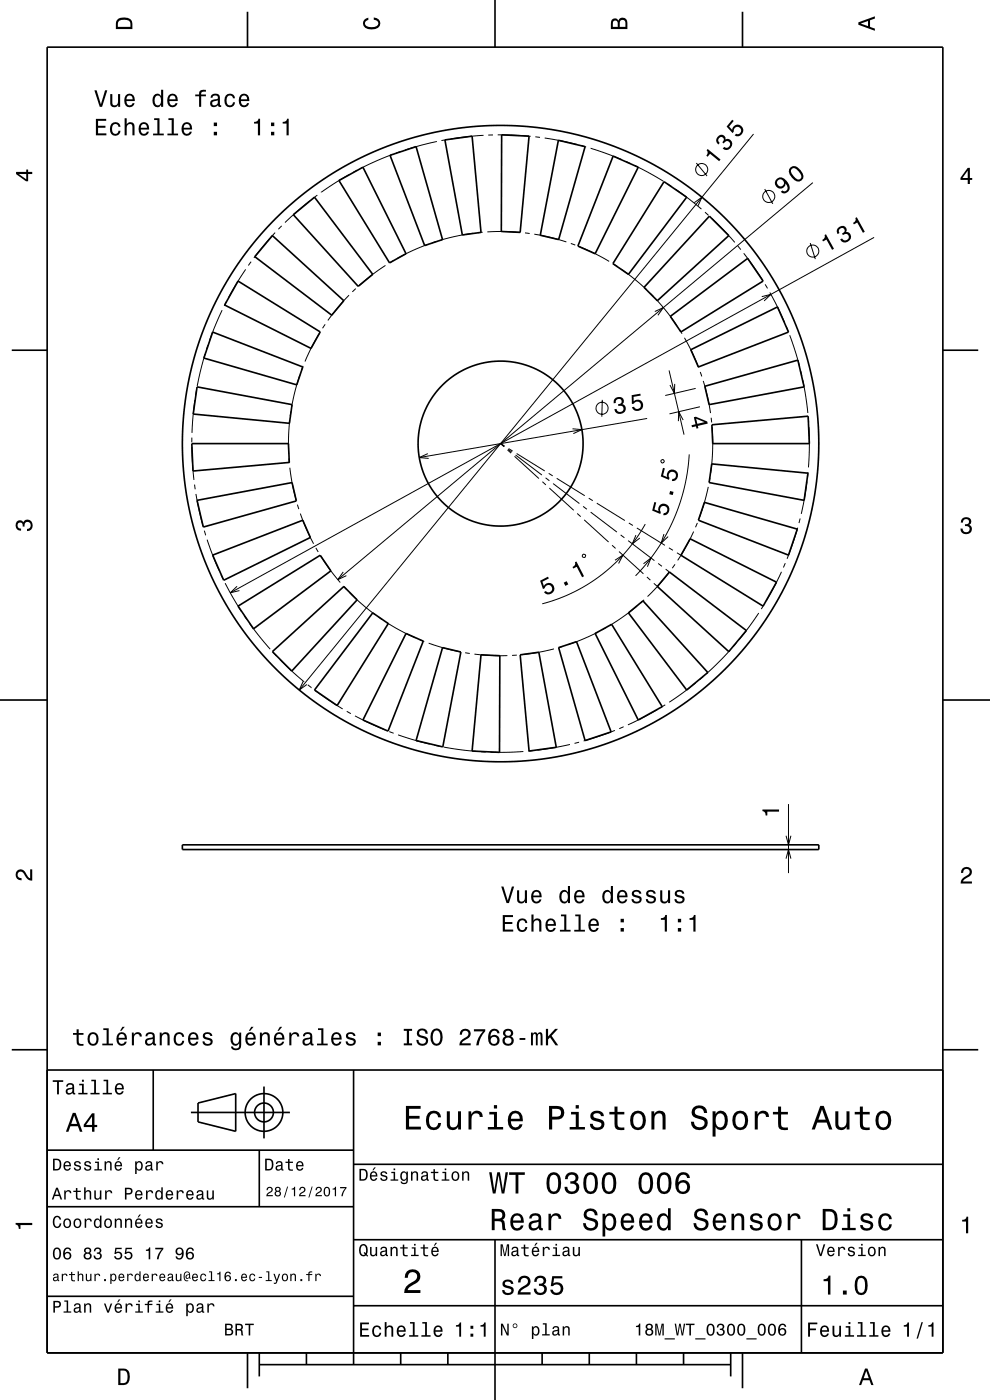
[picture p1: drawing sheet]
<svg xmlns="http://www.w3.org/2000/svg" width="210mm" height="297mm" viewBox="0 0 210 297" stroke-linecap="round" stroke-linejoin="round" font-family="sans-serif">
<g fill="none" stroke="#000" stroke-width=".21">
<path d="M74 37l-5.9 3.8M75.8 36.1l-.9 .5M83.1 32.8l-6.4 2.8M85 32.1l-1 .4M92.7 30l-6.8 1.8M94.6 29.6l-.9 .2M102.6 28.7l-7 .8M104.6 28.6l-1 .1M105.6 28.6l7 .3M113.6 29l1 .1M115.5 29.3l6.9 1.3M123.4 30.9l.9 .3"/>
<path d="M125.3 31.5l6.6 2.4M132.8 34.3l.9 .4M134.6 35.1l6.1 3.4M141.6 39l.8 .5M147.7 34.6l2.3 2.7M159.8 28.4l-96.3 118M172.4 38.7l-100.7 84.3M52.1 57.1l-3.6 6M53.3 55.5l-.6 .8M58.4 49.4l-4.5 5.3M59.7 47.9l-.6 .7M65.7 42.6l-5.2 4.6"/>
<path d="M67.3 41.4l-.8 .6M81.8 56.3l-2.9 2-2.7 2.3M83.5 55.3l-.9 .5M90.7 51.9l-3.2 1.3-3.2 1.6M92.6 51.2l-1 .3M100.4 49.5l-3.7 .6-3.2 .8M102.4 49.3l-1 .1M103.4 49.2l3.7-.1 3.3 .2M111.4 49.4l1 .1M113.3 49.7l3.5 .7 3.3 .9M121.1 51.6l.9 .4M123 52.3l2.9 1.4 3.3 1.8"/>
<path d="M130.1 56l.8 .5M131.7 57.1l2.8 2.1 2.7 2.3M143.2 40.1l5.6 4.3M147.3 43l1.6-1.2-.8 1.9M149.5 45l.8 .7M151 46.4l4.9 5M156.5 52.2l.6 .8M157.8 53.7l4 5.8M162.2 40.1l1.7 3.1M171.9 51.6l1 3.4M185.4 50.4l-136.6 75.4M43.5 75.1l-1.7 6.8"/>
<path d="M44.1 73.2l-.3 1M47.1 65.8l-2.7 6.5M48 64l-.4 .9M63.6 79.5l-1 3.4-.7 3.4M64.3 77.6l-.3 1M67.9 70.5l-1.8 3.3-1.4 2.9M69 68.8l-.6 .8M74 62.6l-2.3 2.6-2.2 2.8M75.5 61.2l-.8 .7M137.9 62.2l.7 .7M138.9 66.1l1.8-.9-1.1 1.7M139.3 63.6l2.3 2.7 2 2.8"/>
<path d="M141.9 78.6l3.2 13.6M144.2 70l.5 .8M145.2 71.7l1.7 3.3 1.3 3M148.5 78.9l.4 1M161.6 62.9l1.9-.4-1.4 1.3M162.3 60.3l.5 .9M163.3 62.1l3.1 6.2M166.8 69.2l.4 1M167.5 71.1l2.1 6.7M169.9 78.8l.2 .9M40.7 94.8l.4 7M40.7 92.8v1"/>
<path d="M41.3 84.9l-.6 6.9M41.7 82.9l-.2 1M61.3 97.2l.1 1M61.5 89.2l-.3 3.3v3.7M61.5 99.2l.6 3.7 .7 3.2M61.7 87.3l-.1 1M90.8 96.2l-1.9 .9 2 .2M106.2 94.1l.8 .5M106.2 94.1l.8 .6M106.2 94.1l.7 .7M107.7 95.5l.7 .6M107.8 95.3l.8 .6"/>
<path d="M107.9 95.2l.8 .5M109.1 96.8l5.2 4.7M109.4 96.5l5.5 4.3M109.6 96.2l5.9 3.7M121.4 91l2 .1-1.8 .9M127.8 84.8l-.1 3.6M137.3 88.8l-48.4 8.3M140.2 97.7l.5-.2 .2 .6-.6 .1zM143.1 81.4v2l-1-1.7M144.9 89.1l-.9-1.8-.1 2M146.2 96.4l-.4 3.5-.6 3.4-1 3.4-1.3 3.5-1.4 2.9-2 3.2-2.2 3.1-2.5 2.8M147.6 82.4l-6.5 1.5"/>
<path d="M148.5 86.3l-6.5 1.5M149.2 80.8l.9 3.4 .6 3.4M150.9 88.6l.1 1M151 90.6l.2 5-.4 4.7M170.3 80.7l1.1 6.9M171.5 88.6v1M171.6 90.6l.1 3.8-.2 4.8M41.3 102.8l.1 1M41.6 104.8l1.5 6.8M43.3 112.6l.3 .9M43.9 114.5l2.6 6.5M63.1 107.1l.3 .9"/>
<path d="M63.7 109l1.3 3.2 1.5 3.2M67 116.2l.5 .9M68 118l2 2.8 2.2 2.8M115.1 102.2l.7 .7M115.7 101.4l.8 .6M116.4 100.4l.8 .6M116.5 103.5l5.2 4.8M117.3 102.6l5.6 4.2M118.1 101.5l5.9 3.7M122.4 108.9l.8 .7M123.6 117.7l.2-.1 .3 .1v.5h-.5l-.1-.2zM123.7 107.4l.8 .6"/>
<path d="M123.9 110.3l5.2 4.7M124.9 105.7l.8 .5M125.3 108.6l5.6 4.3M126.6 106.7l5.9 3.7M129.8 115.7l.8 .6M130.5 118.8l1.6-1-.9 1.7M131.3 117l5.2 4.7M131.7 113.5l.8 .6M133.2 114.7l5.6 4.2M133.4 111l.8 .5M134.9 113.5l-.8 1.9 1.6-1.3M135.1 112l5.9 3.7"/>
<path d="M136.5 119.6l1.6-1.2-.8 1.8M136.9 111.2l-1.8 2.9-2.3 2.9-2.4 2.6-2.7 2.2-2.6 1.9-3.3 1.9-3.4 1.4-3.4 1.1M139.6 119.5l.8 .6M140.8 113.3l-.5 1.9 1.4-1.4M141.9 116.2l.8 .5M143.2 119.7l-.6 .8M143.6 117.3l.8 .5M147.1 112.8l-1.5 3.1-1.9 3M147.9 110.9l-.4 1M150.2 103.3l-.8 3.4-1.1 3.3M150.6 101.3l-.2 1M166.6 119.5l-.4 .9"/>
<path d="M169.2 111.9l-2.2 6.7M169.7 110l-.2 1M171.2 102.1l-1.2 6.9M171.4 100.1l-.1 1M46.9 121.9l.4 .9M47.8 123.7l3.5 6.1M50.3 124.4l-1.5 1.4 2-.5M51.8 130.6l.6 .8M52.9 132.3l4.4 5.4M58 138.5l.7 .7M59.4 139.9l5.1 4.7M72.8 121.3l-1.1 1.7 1.8-.9"/>
<path d="M72.8 124.3l.7 .8M74.2 125.8l2.6 2.4 2.7 2.1M80.3 130.9l.8 .6M82 132l2.8 1.7 3.3 1.6M89.1 135.7l.9 .4M90.9 136.4l3.6 1.2 3.2 .7M98.7 138.5l1 .1M100.6 138.8l3.5 .3h3.5M109.6 139h-1M117.5 137.7l-3.4 .7-3.5 .5M119.4 137.1l-.9 .3M126.8 134.1l-3.1 1.5-3.3 1.2"/>
<path d="M128.6 133.1l-.9 .5M135.1 128.6l-2.5 2-3.2 2M136.6 127.2l-.7 .7M137.2 122.4l.8 .7M138.7 123.8l.7 .6M141.2 120.7l.8 .6-2.4 2.9-2.2 2.4M154.8 138l-4.9 4.9M156.2 136.5l-.7 .7M160.9 130.1l-4.1 5.6M162 128.4l-.5 .8M165.8 121.3l-3.3 6.2M64.3 144.6l-.8 1.8 1.6-1.2"/>
<path d="M65.3 145.3l.8 .6M66.9 146.5l5.8 3.9M73.6 150.9l.8 .5M75.3 151.9l6.3 2.9M82.6 155.2l.9 .4M84.4 155.9l6.8 2M92.1 158.1l1 .2M94.1 158.5l6.9 .9M102 159.5h1M111 159.4l-7 .2M113 159.3h-1M120.9 157.9l-6.9 1.2"/>
<path d="M122.8 157.5l-.9 .2M130.4 155l-6.6 2.2M132.3 154.2l-.9 .4M139.4 150.6l-6.2 3.2M141.1 149.5l-.8 .5M147.6 144.9l-5.6 4.1M149.1 143.6l-.7 .6M166.7 177.3l.6 1.9 .5-1.9M167.3 170.6v14.6M166.7 182.2l.6-2 .5 2"/>
<circle cx="148.8" cy="36" r="1.28"/>
<circle cx="163.1" cy="41.7" r="1.28"/>
<circle cx="172.4" cy="53.3" r="1.28"/>
<circle cx="127.7" cy="86.6" r="1.28"/>
</g>
<g fill="none" stroke="#000" stroke-width=".35">
<path d="M10 10h190v277h-190zM52.5 2.5v7.5M105 0v10M157.5 2.5v7.5M71.9 38.3l5.1-2.8 9.1 18.3-3.5 2zM82.7 32.9l5.6-1.8 5.6 19.7-3.8 1.3zM94.4 29.7l5.7-.8 1.9 20.4-3.9 .5zM106.4 28.6l5.8 .3-1.9 20.4-4-.2zM118.4 29.8l5.7 1.3-5.6 19.7-3.9-.9zM130.1 33.1l5.3 2.4-9.2 18.3-3.6-1.6zM140.9 38.5l4.8 3.3-12.4 16.4-3.3-2.3zM50.5 59.6l17.4 10.8-1.9 3.5-18.3-9.2z"/>
<path d="M57.8 50l15.1 13.8-2.5 3.1-16.3-12.4zM62.2 45.6l4.5-3.8 12.4 16.4-3.1 2.5zM150.5 45.9l4.1 4.1-15.2 13.8-2.8-2.8zM2.5 74.3h7.5M45.1 70.4l19.1 7.5-1.3 3.7-19.7-5.6zM142.2 67.1l16.4-12.3 3.3 4.8-17.5 10.8zM146.5 74.2l18.4-9.1 2.4 5.3-19.2 7.5zM200 74.3h7.5M40.7 94.1h20.5l.2 4-20.5 1.8zM41.8 82.1l20.2 3.7-.6 4-20.4-2zM149.5 81.9l19.7-5.5 1.4 5.7-20.2 3.7zM151 98.4l20.4 2-.8 5.7-20.2-3.7z"/>
<path d="M151 90.1l20.4-1.8 .3 5.8h-20.5zM41.8 106.1l20.2-3.7 .9 3.9-19.8 5.5zM45.1 117.8l19.1-7.4 1.6 3.6-18.3 9.1zM146.4 114.3l18.3 9.2-2.8 5.1-17.5-10.8zM149.4 106.6l19.7 5.7-1.8 5.5-19.2-7.4zM50.5 128.6l17.4-10.8 2.3 3.3-16.4 12.3zM57.8 138.2l15.1-13.8 2.9 2.9-13.9 15.1zM79.1 130l3.3 2.3-10.9 17.4-4.8-3.3zM86.1 134.4l3.7 1.6-7.5 19.1-5.3-2.4zM93.9 137.4l3.9 .9-3.9 20.2-5.6-1.4zM102 138.9l4 .2v20.5l-5.9-.3zM110.3 138.9l4-.5 3.7 20.1-5.8 .8z"/>
<path d="M118.5 137.4l3.8-1.3 7.3 19.2-5.5 1.8zM126.2 134.4l3.5-1.9 10.8 17.4-5.1 2.8zM133.3 130l3.1-2.5 13.7 15.2-4.4 3.7zM142 121.4l16.3 12.4-3.7 4.4-15.2-13.8zM0 148.5h10M200 148.5h10M38.7 179.2h135v1h-135zM2.5 222.7h7.5M10 227h190M32.5 227v17M40.5 236h21M42 234l8-2v8l-8-2z"/>
<path d="M56 230.5v11M75 227v62.5M200 222.7h7.5M10 244h65M10 256h65M55 244v12M75 247h125M10 275h65M75 277h125M75 263h125M105 263v34M170 263v24"/>
<path d="M52.5 287v7.5M55 289.5h100M55 287v5M65 287v2.5M85 287v2.5M95 287v2.5M115 287v2.5M125 287v2.5M135 287v2.5M145 287v2.5M155 287v5M157.5 287v7.5"/>
<circle cx="106.2" cy="94.1" r="67.5"/>
<circle cx="106.2" cy="94.1" r="17.5"/>
<circle cx="56" cy="236" r="2"/>
<circle cx="56" cy="236" r="4"/>
</g>
<g fill="#000">
<path d="M20 19.2l1.2 3.5h.5l1.1-3.5h-.5l-.9 2.9-.9-2.9zM23.4 20v1.7a.89 .89 0 0 0 .6 1 .89 .89 0 0 0 1.1-.5v.5h.4v-2.7h-.5v1.5a.65 .65 0 0 1-.3 .8 .65 .65 0 0 1-.9-.3v-2zM26.7 20.2a1.54 1.54 0 0 0 .8 2.6 1.06 1.06 0 0 0 1.1-.9h-.5l-.2 .3-.4 .2a.76 .76 0 0 1-.7-1h1.8a1.17 1.17 0 0 0-.5-1.3 1.17 1.17 0 0 0-1.4 .1zM27 20.5a.66 .66 0 0 1 .8-.2 .66 .66 0 0 1 .3 .8h-1.3zM32.6 20.2a1.58 1.58 0 0 0 .8 2.6l.4-.2 .4-.4v.5h.4v-3.7h-.4v1.4a.9 .9 0 0 0-1.6-.2zM33 20.5a.62 .62 0 0 1 .7-.2 .62 .62 0 0 1 .4 .6 1.12 1.12 0 0 1-.6 1.5 1.19 1.19 0 0 1-.5-1.9zM35.8 20.2a1.54 1.54 0 0 0 .8 2.6 1.06 1.06 0 0 0 1.1-.9h-.5l-.2 .3-.4 .2a.76 .76 0 0 1-.7-1h1.8a1.17 1.17 0 0 0-.5-1.3 1.17 1.17 0 0 0-1.4 .1zM36.1 20.5a.66 .66 0 0 1 .8-.2 .66 .66 0 0 1 .3 .8h-1.3zM41.4 20v.4h.8v2.3h.5v-2.3h1v-.4h-1v-.3l.3-.2h.7v-.4a1.04 1.04 0 0 0-1.5 .7v.2zM44.9 20.1l-.2 .6h.4a.55 .55 0 0 1 .6-.5 .55 .55 0 0 1 .4 .8h-.2a1 1 0 0 0-1 .3 1 1 0 0 0-.3 1 .93 .93 0 0 0 1.7 0l.1 .3 .5 .1v-.4h-.2v-1.6a1.02 1.02 0 0 0-.7-.8 1.02 1.02 0 0 0-1.1 .2zM45.1 21.6l1.1-.3a.77 .77 0 0 1-.2 .9 .77 .77 0 0 1-.9 0zM47.9 20.2a1.53 1.53 0 0 0 .8 2.6 1.06 1.06 0 0 0 1.2-1.1h-.5a.67 .67 0 0 1-.6 .7 .67 .67 0 0 1-.7-.6 1.11 1.11 0 0 1 .7-1.6 .6 .6 0 0 1 .6 .7h.4a1.09 1.09 0 0 0-.7-1 1.09 1.09 0 0 0-1.2 .3zM51 20.2a1.54 1.54 0 0 0 .7 2.6 1.06 1.06 0 0 0 1.1-.9h-.4l-.2 .3-.4 .2a.76 .76 0 0 1-.7-1h1.8a1.17 1.17 0 0 0-.5-1.3 1.17 1.17 0 0 0-1.4 .1zM51.3 20.5a.66 .66 0 0 1 .8-.2 .66 .66 0 0 1 .3 .8h-1.3z" fill-rule="evenodd"/>
<path d="M25 4a2.2 2.2 0 0 0-.4 2.2h3.5v-1.2a1.42 1.42 0 0 0-1.8-1.3zM25.3 4.4a2.13 2.13 0 0 1 2.3 .3l.1 1h-2.7l.1-1z" fill-rule="evenodd"/>
<path d="M77.3 4.2l.8-.4v.4a.7 .7 0 0 0-.7 .5 .7 .7 0 0 0 .4 .8 1.7 1.7 0 0 0 2.5-.5 .9 .9 0 0 0-1-.8v-.5a1.24 1.24 0 0 1 1.4 1.1 1.24 1.24 0 0 1-1.1 1.4 2.22 2.22 0 0 1-2.5-.7l-.1-.5z" fill-rule="evenodd"/>
<path d="M129.8 4.2l-.2 .7v1.3h3.5v-1.4a.98 .98 0 0 0-.8-1 .98 .98 0 0 0-1.1 .6 .83 .83 0 0 0-1.4-.2zM130.1 4.5a.54 .54 0 0 1 .7-.1 .54 .54 0 0 1 .2 .6v.7h-1zM131.6 4.4a.62 .62 0 0 1 .7-.1 .62 .62 0 0 1 .4 .6v.8h-1.2z" fill-rule="evenodd"/>
<path d="M182.1 4.7v.6l3.5 1.2v-.4l-1-.4v-1.4l1-.4v-.4zM182.6 5l1.5-.5v1z" fill-rule="evenodd"/>
<path d="M3.4 36.5v.4l2.1 1.6h.5v-1.6h.8v-.4h-.8v-.5h-.4v.5zM4 36.9h1.6v1.1z" fill-rule="evenodd"/>
<path d="M20.3 25.2v3.5h2.3v-.4h-1.8v-1.2h1.6v-.4h-1.6v-1.1h1.7v-.4zM23.6 26.3a1.53 1.53 0 0 0 .9 2.5 1.07 1.07 0 0 0 1.1-1.1h-.5a.67 .67 0 0 1-.6 .7 .67 .67 0 0 1-.7-.6 1.11 1.11 0 0 1 .7-1.5 .6 .6 0 0 1 .6 .6h.5a1.09 1.09 0 0 0-.8-1 1.09 1.09 0 0 0-1.2 .4zM26.4 25.1v3.6h.5v-1.6a.63 .63 0 0 1 .5-.8 .63 .63 0 0 1 .7 .7v1.7h.4v-1.8a.88 .88 0 0 0-.6-.9 .88 .88 0 0 0-1 .4v-1.3zM29.7 26.3a1.54 1.54 0 0 0 .8 2.5 1.05 1.05 0 0 0 1.1-.9h-.5l-.2 .4-.3 .1a.76 .76 0 0 1-.7-.9h1.7a1.16 1.16 0 0 0-.5-1.4 1.16 1.16 0 0 0-1.4 .2zM30 26.5a.66 .66 0 0 1 .8-.1 .66 .66 0 0 1 .4 .7h-1.3zM32.7 25.1v.4h.7v2.8h-.9v.4h2.2v-.4h-.9v-3.2zM35.7 25.1v.4h.7v2.8h-.9v.4h2.3v-.4h-.9v-3.2zM38.8 26.3a1.54 1.54 0 0 0 .8 2.5 1.06 1.06 0 0 0 1.1-.9h-.4l-.3 .4-.3 .1a.76 .76 0 0 1-.7-.9h1.7a1.16 1.16 0 0 0-.4-1.4 1.16 1.16 0 0 0-1.5 .2zM39.2 26.5a.66 .66 0 0 1 .8-.1 .66 .66 0 0 1 .3 .7h-1.3zM45.3 28v.7h.7v-.7zM45.3 26v.8h.7v-.8z" fill-rule="evenodd"/>
<path d="M53.9 25.9v.3h.8v2.5h.5v-3.5h-.4a.77 .77 0 0 1-.9 .7zM57.5 28v.7h.7v-.7zM57.5 26v.8h.7v-.8zM60 25.9v.3h.8v2.5h.4v-3.5h-.3a.77 .77 0 0 1-.9 .7z" fill-rule="evenodd"/>
<path d="M150.1 31.6l-.2 .3a.77 .77 0 0 1-.1 1.1l.3 .3 .5-.7 1.9 1.6 .3-.4zM152.2 29.1a1.05 1.05 0 0 0 .2 1.6l.3-.4a.62 .62 0 0 1-.4-.7 .62 .62 0 0 1 .7-.5 .62 .62 0 0 1 .5 .7l-.3 .4 .3 .2a.72 .72 0 0 1 1-.4 .72 .72 0 0 1 .4 1 .72 .72 0 0 1-1 .3l-.3-.1-.3 .3a1.18 1.18 0 0 0 1.9-.4 1.18 1.18 0 0 0-1-1.6l-.3 .1a.9 .9 0 0 0-.6-1 .9 .9 0 0 0-1.1 .5zM155.3 25.4l-1.2 1.4 1.3 1.4 .2-.3a.79 .79 0 0 1 .6-1 .79 .79 0 0 1 1 .7 .79 .79 0 0 1-.8 .9l-.3-.1-.3 .3a1.21 1.21 0 0 0 1.8-.5 1.21 1.21 0 0 0-.8-1.6 1.21 1.21 0 0 0-1.5 1l-.6-.8 .9-1.1z" fill-rule="evenodd"/>
<path d="M205.3 35.6l-1.6 2.1v.5h1.6v.8h.4v-.8h.5v-.4h-.5v-2.2zM205.3 36.2v1.6h-1.1z" fill-rule="evenodd"/>
<path d="M164.8 37.9a1.15 1.15 0 0 0 .1 2 1.15 1.15 0 0 0 1.7-1 1.03 1.03 0 0 1 .2 1.5 .56 .56 0 0 1-.8 0l-.4 .3a1.18 1.18 0 0 0 1.6-.1 1.18 1.18 0 0 0 .1-1.5 1.77 1.77 0 0 0-2.5-1.2zM164.8 38.8a.75 .75 0 0 1 1.5 0 .75 .75 0 0 1-1.5 0zM167.7 35.5a1.43 1.43 0 0 0 .2 2.2 1.41 1.41 0 0 0 2.1 .6 1.42 1.42 0 0 0-.2-2.2 1.51 1.51 0 0 0-2.1-.6zM168 35.8l.3-.1a2.37 2.37 0 0 1 1.7 2l-.5 .4a2.38 2.38 0 0 1-1.7-2z" fill-rule="evenodd"/>
<path d="M174.9 49.9a.77 .77 0 0 1-.5 1l.2 .3 .7-.4 1.2 2.2 .4-.2-1.7-3.1zM177.7 48.4a1.06 1.06 0 0 0 0 1.3l.4-.3a.62 .62 0 0 1-.1-.8 .62 .62 0 0 1 .8-.1 .62 .62 0 0 1 .2 .8l-.4 .2 .2 .4a.72 .72 0 0 1 1-.1 .72 .72 0 0 1 .1 1.1 .72 .72 0 0 1-1.1-.1l-.2-.2-.4 .2a1.17 1.17 0 0 0 1.9 .3 1.17 1.17 0 0 0-.3-1.9h-.3a.9 .9 0 0 0-.3-1.1 .9 .9 0 0 0-1.1 0zM181.4 46.2a.77 .77 0 0 1-.4 1.1l.1 .3 .7-.4 1.2 2.2 .4-.2-1.7-3.1z" fill-rule="evenodd"/>
<path d="M130.3 84.7l-.1 .9 .4-.1a.62 .62 0 0 1 .2-.8 .62 .62 0 0 1 .8 .1 .62 .62 0 0 1 0 .8l-.5 .1 .1 .4a.72 .72 0 0 1 1 .3 .72 .72 0 0 1-.3 1 .72 .72 0 0 1-1-.3l-.1-.4-.5 .1a1.18 1.18 0 0 0 1.7 .9 1.18 1.18 0 0 0 .3-1.9l-.3-.1a.9 .9 0 0 0 .2-1.1 .9 .9 0 0 0-1.1-.4zM134 83.8v1.9l.4-.1a.8 .8 0 0 1 1.2-.4 .8 .8 0 0 1 .2 1.3 .8 .8 0 0 1-1.3-.2l-.5 .1a1.21 1.21 0 0 0 1.7 .8 1.21 1.21 0 0 0 .5-1.8 1.21 1.21 0 0 0-1.8-.3v-.9l1.5-.3-.1-.4z" fill-rule="evenodd"/>
<path d="M147.2 88.5l.3 1.5-.8 .2 .1 .4 .8-.2 .1 .5 .4-.1-.1-.4 2.1-.5-.1-.5-2.4-1zM147.7 88.8l1.8 .8-1.6 .3z" fill-rule="evenodd"/>
<path d="M3.6 110.6a.86 .86 0 0 1 1.4 .2 1.06 1.06 0 0 1 1.2-.5 1.06 1.06 0 0 1 .7 1.2 1.1 1.1 0 0 1-1.2 1.2v-.5a.71 .71 0 0 0 .8-1 .71 .71 0 0 0-1.3-.1v.6h-.4a.61 .61 0 0 0-.3-.8 .61 .61 0 0 0-.8 .3 .61 .61 0 0 0 .2 .8l.6 .1v.5a1.15 1.15 0 0 1-1.2-.7 1.15 1.15 0 0 1 .3-1.3z" fill-rule="evenodd"/>
<path d="M138.8 106.5l-.5 1.8 1.8 .7 .1-.4a.8 .8 0 0 1 0-1.2 .8 .8 0 0 1 1.2 .4 .8 .8 0 0 1-.6 1l-.1 .5a1.21 1.21 0 0 0 1.4-1.2 1.21 1.21 0 0 0-1.4-1.2 1.21 1.21 0 0 0-1 1.6l-.9-.4 .4-1.5zM142.1 104.2l-.1 .6 .7 .2 .2-.7zM140.6 99.3l-.4 1.8 1.7 .7 .1-.4a.8 .8 0 0 1 .1-1.3 .8 .8 0 0 1 1.2 .4 .8 .8 0 0 1-.7 1.1l-.1 .5a1.21 1.21 0 0 0 1.4-1.2 1.21 1.21 0 0 0-1.4-1.2 1.21 1.21 0 0 0-1 1.5l-.8-.4 .3-1.4z" fill-rule="evenodd"/>
<path d="M204.1 110a1.08 1.08 0 0 1 1.4-.2 1.08 1.08 0 0 1 .4 1.3l-.3 .3a1.06 1.06 0 0 1 .5 1.2 1.06 1.06 0 0 1-1.2 .7 1.1 1.1 0 0 1-1.2-1.2h.5a.71 .71 0 0 0 1 .8 .71 .71 0 0 0 .1-1.3h-.6v-.4a.61 .61 0 0 0 .8-.3 .61 .61 0 0 0-.2-.8 .61 .61 0 0 0-.9 .2l-.1 .6h-.5z" fill-rule="evenodd"/>
<path d="M114.6 123.2l.6 1.8 .3-.2a.79 .79 0 0 1 1-.7 .79 .79 0 0 1 .6 1 .79 .79 0 0 1-1.1 .5l-.2-.2-.4 .2a1.21 1.21 0 0 0 1.8 .2 1.21 1.21 0 0 0 0-1.8 1.21 1.21 0 0 0-1.8 .3l-.3-.9 1.3-.7-.2-.4zM119.6 123.6l.3 .7 .6-.3-.3-.7zM122 119.3a.76 .76 0 0 1-.6 1l.2 .3 .7-.4 1.2 2.3 .4-.3-1.6-3.1z" fill-rule="evenodd"/>
<path d="M161.7 171.7h3.6v.5h-2.5v.8h-.4a.77 .77 0 0 0-.7-.9z" fill-rule="evenodd"/>
<path d="M3.6 184.7a1.22 1.22 0 0 1 2 .8l.4 .5 .4 .3v-1.9h.4v2.4a1.8 1.8 0 0 1-1.7-1.4 .71 .71 0 0 0-.9-.5 .71 .71 0 0 0-.5 .9 .71 .71 0 0 0 .9 .5v.4a1.19 1.19 0 0 1-1.2-.6 1.19 1.19 0 0 1 .2-1.4z" fill-rule="evenodd"/>
<path d="M106.6 194.1v3.5h2.3v-.4h-1.8v-1.2h1.6v-.4h-1.6v-1h1.7v-.5zM109.9 195.2a1.53 1.53 0 0 0 .9 2.5 1.06 1.06 0 0 0 1.1-1h-.5a.67 .67 0 0 1-.6 .6 .67 .67 0 0 1-.7-.6 1.11 1.11 0 0 1 .7-1.5 .6 .6 0 0 1 .6 .6h.5a1.09 1.09 0 0 0-.8-.9 1.09 1.09 0 0 0-1.2 .3zM112.7 194v3.6h.5v-1.5a.64 .64 0 0 1 .4-.8 .64 .64 0 0 1 .8 .3v2h.4v-1.8a.88 .88 0 0 0-.6-.9 .88 .88 0 0 0-1 .4v-1.3zM116 195.2a1.54 1.54 0 0 0 .8 2.5 1.05 1.05 0 0 0 1.1-.8h-.5l-.2 .3-.3 .1a.76 .76 0 0 1-.7-.9h1.7a1.16 1.16 0 0 0-.5-1.4 1.16 1.16 0 0 0-1.4 .2zM116.3 195.4a.66 .66 0 0 1 .8-.1 .66 .66 0 0 1 .4 .7h-1.3zM119 194v.4h.7v2.9h-.9v.3h2.2v-.3h-.9v-3.3zM122 194v.4h.7v2.9h-.9v.3h2.3v-.3h-.9v-3.3zM125.1 195.2a1.54 1.54 0 0 0 .8 2.5 1.06 1.06 0 0 0 1.1-.8h-.4l-.3 .3-.3 .1a.76 .76 0 0 1-.7-.9h1.7a1.16 1.16 0 0 0-.5-1.4 1.16 1.16 0 0 0-1.4 .2zM125.5 195.4a.66 .66 0 0 1 .8-.1 .66 .66 0 0 1 .3 .7h-1.3zM131.6 196.9v.7h.7v-.7zM131.6 194.9v.8h.7v-.8z" fill-rule="evenodd"/>
<path d="M106.3 188.1l1.2 3.5h.5l1.1-3.5h-.5l-.9 3-.9-3zM109.7 188.9v1.8a.89 .89 0 0 0 .6 .9 .89 .89 0 0 0 1.1-.4v.4h.4v-2.7h-.5v1.5a.65 .65 0 0 1-.3 .8 .65 .65 0 0 1-.9-.3v-2zM113 189.2a1.54 1.54 0 0 0 .8 2.5 1.06 1.06 0 0 0 1.1-.9h-.5l-.2 .4-.4 .1a.76 .76 0 0 1-.7-.9h1.8a1.16 1.16 0 0 0-.5-1.4 1.16 1.16 0 0 0-1.4 .2zM113.3 189.4a.66 .66 0 0 1 .8-.2 .66 .66 0 0 1 .3 .8h-1.3zM118.9 189.2a1.58 1.58 0 0 0 .8 2.5l.4-.1 .4-.4v.4h.4v-3.6h-.4v1.3a.89 .89 0 0 0-1.6-.1zM119.3 189.4a.62 .62 0 0 1 .7-.2 .62 .62 0 0 1 .4 .6 1.12 1.12 0 0 1-.6 1.5 1.19 1.19 0 0 1-.5-1.9zM122.1 189.2a1.54 1.54 0 0 0 .8 2.5 1.06 1.06 0 0 0 1.1-.9h-.5l-.2 .4-.4 .1a.76 .76 0 0 1-.7-.9h1.8a1.16 1.16 0 0 0-.5-1.4 1.16 1.16 0 0 0-1.4 .2zM122.4 189.4a.66 .66 0 0 1 .8-.2 .66 .66 0 0 1 .3 .8h-1.3zM128 189.2a1.58 1.58 0 0 0 .8 2.5l.4-.1 .4-.4v.4h.4v-3.6h-.4v1.3a.89 .89 0 0 0-1.6-.1zM128.4 189.4a.62 .62 0 0 1 .7-.2 .62 .62 0 0 1 .4 .6 1.12 1.12 0 0 1-.6 1.5 1.19 1.19 0 0 1-.5-1.9zM131.2 189.2a1.54 1.54 0 0 0 .8 2.5 1.05 1.05 0 0 0 1.1-.9h-.5l-.2 .4-.4 .1a.76 .76 0 0 1-.7-.9h1.8a1.16 1.16 0 0 0-.5-1.4 1.16 1.16 0 0 0-1.4 .2zM131.5 189.4a.66 .66 0 0 1 .8-.2 .66 .66 0 0 1 .4 .8h-1.4zM134.3 189a.76 .76 0 0 0-.2 .8 .76 .76 0 0 0 .7 .5l.8 .4a.63 .63 0 0 1-.6 .6 .63 .63 0 0 1-.6-.6h-.4a1.07 1.07 0 0 0 1.1 1 1.07 1.07 0 0 0 1-1.2l-.4-.4-1.1-.3a.54 .54 0 0 1 .4-.7 .54 .54 0 0 1 .6 .5h.4a1.03 1.03 0 0 0-.7-.9 1.03 1.03 0 0 0-1 .3zM137.3 189a.76 .76 0 0 0-.2 .8 .76 .76 0 0 0 .7 .5l.9 .4a.63 .63 0 0 1-.6 .6 .63 .63 0 0 1-.7-.6h-.4a1.07 1.07 0 0 0 1.2 1 1.07 1.07 0 0 0 .9-1.2l-.4-.4-1.1-.3a.54 .54 0 0 1 .4-.7 .54 .54 0 0 1 .6 .5h.5a1.03 1.03 0 0 0-.7-.9 1.03 1.03 0 0 0-1.1 .3zM140 188.9v1.8a.89 .89 0 0 0 .7 .9 .89 .89 0 0 0 1-.4v.4h.4v-2.7h-.4v1.5a.65 .65 0 0 1-.4 .8 .65 .65 0 0 1-.8-.3v-2zM143.4 189a.76 .76 0 0 0-.2 .8 .76 .76 0 0 0 .7 .5l.9 .4a.63 .63 0 0 1-.7 .6 .63 .63 0 0 1-.6-.6h-.4a1.07 1.07 0 0 0 1.2 1 1.07 1.07 0 0 0 .9-1.2l-.4-.4-1.1-.3a.54 .54 0 0 1 .4-.7 .54 .54 0 0 1 .6 .5h.5a1.03 1.03 0 0 0-.7-.9 1.03 1.03 0 0 0-1.1 .3z" fill-rule="evenodd"/>
<path d="M140.2 194.8v.3h.8v2.5h.5v-3.5h-.4a.77 .77 0 0 1-.9 .7zM143.8 196.9v.7h.7v-.7zM143.8 194.9v.8h.7v-.8zM146.3 194.8v.3h.8v2.5h.4v-3.5h-.3a.77 .77 0 0 1-.9 .7z" fill-rule="evenodd"/>
<path d="M204.2 184.2a1.18 1.18 0 0 1 1.9 .3 1.18 1.18 0 0 1-1 1.7l-.5 .4-.3 .4h1.9v.4h-2.4a1.81 1.81 0 0 1 1.4-1.7 .71 .71 0 0 0 .5-.9 .71 .71 0 0 0-.9-.5 .71 .71 0 0 0-.5 .9h-.5z" fill-rule="evenodd"/>
<path d="M16.3 218.4v.7h-.8v.4h.8v1.8a1.05 1.05 0 0 0 1.4 .5v-.3a.68 .68 0 0 1-1-.4v-1.6h1v-.4h-1v-.7zM18.9 219.3a1.53 1.53 0 0 0 .8 2.6 1.48 1.48 0 0 0 1.2-1.5 1.48 1.48 0 0 0-1.2-1.4l-.5 .1zM19.2 219.6a.67 .67 0 0 1 .7-.2 .67 .67 0 0 1 .5 .6 1.11 1.11 0 0 1-.7 1.5 1.17 1.17 0 0 1-.5-1.9zM21.9 218.1v.4h.7v2.9h-.9v.4h2.3v-.4h-.9v-3.3zM26 217.8l-.5 .9h.3l.7-.9zM25 219.3a1.54 1.54 0 0 0 .8 2.6 1.07 1.07 0 0 0 1.1-.9h-.5l-.2 .3-.3 .2a.76 .76 0 0 1-.7-1h1.7a1.16 1.16 0 0 0-.5-1.3 1.16 1.16 0 0 0-1.4 .1zM25.3 219.6a.66 .66 0 0 1 .8-.2 .66 .66 0 0 1 .4 .8h-1.3zM28 219.1v2.7h.4v-1.6a.66 .66 0 0 1 .4-.8 .66 .66 0 0 1 .8 .3v.2h.5a.89 .89 0 0 0-.7-.9 .89 .89 0 0 0-1 .5v-.4zM31.1 219.2l-.2 .6h.4a.55 .55 0 0 1 .6-.5 .55 .55 0 0 1 .4 .8h-.2a1 1 0 0 0-1 .3 1 1 0 0 0-.3 1 .93 .93 0 0 0 1.6 0l.2 .3 .5 .1v-.4h-.2l-.1-.2v-1.4a1.02 1.02 0 0 0-.6-.8 1.02 1.02 0 0 0-1.1 .2zM31.3 220.7l1.1-.3a.77 .77 0 0 1-.2 .9 .77 .77 0 0 1-.9 .1l-.1-.4zM33.9 219.1v2.7h.4v-1.6a.63 .63 0 0 1 .5-.9 .63 .63 0 0 1 .7 .8v1.7h.5v-1.8a.89 .89 0 0 0-.6-1 .89 .89 0 0 0-1.1 .5v-.4zM37.1 219.3a1.53 1.53 0 0 0 .9 2.6 1.06 1.06 0 0 0 1.1-1.1h-.4a.67 .67 0 0 1-.7 .7 .67 .67 0 0 1-.7-.6 1.11 1.11 0 0 1 .7-1.5 .59 .59 0 0 1 .6 .6h.5a1.09 1.09 0 0 0-.8-1 1.09 1.09 0 0 0-1.2 .3zM40.2 219.3a1.54 1.54 0 0 0 .8 2.6 1.07 1.07 0 0 0 1.1-.9h-.5l-.2 .3-.4 .2a.76 .76 0 0 1-.7-1h1.8a1.16 1.16 0 0 0-.5-1.3 1.16 1.16 0 0 0-1.4 .1zM40.5 219.6a.66 .66 0 0 1 .8-.2 .66 .66 0 0 1 .4 .8h-1.4zM43.3 219.2a.75 .75 0 0 0-.2 .8 .75 .75 0 0 0 .7 .5l.8 .4a.63 .63 0 0 1-.6 .6 .63 .63 0 0 1-.6-.6h-.4a1.07 1.07 0 0 0 1.1 1 1.07 1.07 0 0 0 1-1.3l-.4-.3-1.1-.3a.54 .54 0 0 1 .4-.7 .54 .54 0 0 1 .6 .5h.4a1.03 1.03 0 0 0-.7-.9 1.03 1.03 0 0 0-1 .3zM49.2 219.3a1.58 1.58 0 0 0 .7 2.6l.5-.2 .3-.3a.73 .73 0 0 1-.3 1 .73 .73 0 0 1-1-.4h-.4a1.1 1.1 0 0 0 1.3 .8 1.1 1.1 0 0 0 .9-1.2v-2.5h-.5v.4l-.3-.4a.9 .9 0 0 0-1.2 .2zM49.5 219.6a.63 .63 0 0 1 .7-.2 .63 .63 0 0 1 .5 .6 1.11 1.11 0 0 1-.7 1.5 1.2 1.2 0 0 1-.5-1.9zM53.3 217.8l-.5 .9h.3l.7-.9zM52.3 219.3a1.54 1.54 0 0 0 .8 2.6 1.07 1.07 0 0 0 1.1-.9h-.4l-.3 .3-.3 .2a.76 .76 0 0 1-.7-1h1.8a1.16 1.16 0 0 0-.5-1.3 1.16 1.16 0 0 0-1.5 .1zM52.7 219.6a.66 .66 0 0 1 .8-.2 .66 .66 0 0 1 .3 .8h-1.3zM55.1 219.1v2.7h.5v-1.6a.63 .63 0 0 1 .5-.9 .63 .63 0 0 1 .7 .8v1.7h.4v-1.8a.89 .89 0 0 0-.6-1 .89 .89 0 0 0-1 .5v-.4zM59.4 217.8l-.5 .9h.3l.7-.9zM58.4 219.3a1.54 1.54 0 0 0 .8 2.6 1.07 1.07 0 0 0 1.1-.9h-.5l-.2 .3-.4 .2a.76 .76 0 0 1-.6-1h1.7a1.17 1.17 0 0 0-.5-1.3 1.17 1.17 0 0 0-1.4 .1zM58.7 219.6a.66 .66 0 0 1 .8-.2 .66 .66 0 0 1 .4 .8h-1.3zM61.4 219.1v2.7h.4v-1.6a.66 .66 0 0 1 .4-.8 .66 .66 0 0 1 .8 .3v.2h.5a.89 .89 0 0 0-.7-.9 .89 .89 0 0 0-1 .5v-.4zM64.5 219.2l-.2 .6h.4a.55 .55 0 0 1 .6-.5 .55 .55 0 0 1 .4 .8h-.2a1 1 0 0 0-1 .2 1 1 0 0 0-.3 1.1 .93 .93 0 0 0 1.6 0l.1 .3 .6 .1v-.4h-.2l-.1-1.6a1.02 1.02 0 0 0-.6-.8 1.02 1.02 0 0 0-1.1 .2zM64.7 220.7l1.1-.3a.77 .77 0 0 1-.2 .9 .77 .77 0 0 1-.9 .1l-.1-.4zM67.5 218.1v.4h.7v2.9h-1v.4h2.3v-.4h-.9v-3.3zM70.5 219.3a1.54 1.54 0 0 0 .8 2.6 1.07 1.07 0 0 0 1.1-.9h-.4l-.2 .3-.4 .2a.76 .76 0 0 1-.7-1h1.8a1.16 1.16 0 0 0-.5-1.3 1.16 1.16 0 0 0-1.5 .1zM70.9 219.6a.66 .66 0 0 1 .8-.2 .66 .66 0 0 1 .3 .8h-1.3zM73.6 219.2a.75 .75 0 0 0-.2 .8 .75 .75 0 0 0 .7 .5l.9 .4a.63 .63 0 0 1-.6 .6 .63 .63 0 0 1-.7-.6h-.4a1.07 1.07 0 0 0 1.2 1 1.07 1.07 0 0 0 .9-1.3l-.4-.3-1.1-.3a.54 .54 0 0 1 .4-.7 .54 .54 0 0 1 .7 .5h.4a1.03 1.03 0 0 0-.7-.9 1.03 1.03 0 0 0-1.1 .3zM80.1 221v.8h.7v-.8zM80.1 219.1v.7h.7v-.7zM85.7 218.3v.4h.6v2.6h-.6v.5h1.7v-.5h-.6v-2.6h.6v-.4zM88.7 218.5a.96 .96 0 0 0-.2 1 .96 .96 0 0 0 .9 .7 .77 .77 0 0 1 .9 .9 .84 .84 0 0 1-.9 .3 .84 .84 0 0 1-.6-.8h-.5a1.21 1.21 0 0 0 1.5 1.3 1.21 1.21 0 0 0 .7-1.8l-.8-.3a.71 .71 0 0 1-.8-.7 .7 .7 0 0 1 .8-.5 .7 .7 0 0 1 .6 .7h.4a1.16 1.16 0 0 0-.7-1.1 1.16 1.16 0 0 0-1.3 .3zM91.7 218.6a2.54 2.54 0 0 0 .4 3.1 1.21 1.21 0 0 0 1.7-.9 1.93 1.93 0 0 0-.9-2.6l-.8 .1zM92.3 218.7l.3-.1a1.7 1.7 0 0 1 .3 2.7l-.3 .1a1.12 1.12 0 0 1-.8-1.4v-.6zM97.8 218.6l-.3 .9h.5a.71 .71 0 0 1 .5-.8 .71 .71 0 0 1 .9 .5 .71 .71 0 0 1-.5 .8 1.81 1.81 0 0 0-1.5 1.8h2.5v-.5h-2a2.25 2.25 0 0 1 1.5-1.1 1.13 1.13 0 0 0 .1-1.7 1.13 1.13 0 0 0-1.7 .1zM100.5 218.3v.5h1.9a5.2 5.2 0 0 0-1.4 3h.5a5.3 5.3 0 0 1 1.4-3v-.5zM104.1 218.5a2.39 2.39 0 0 0 .2 3.3 1.16 1.16 0 0 0 1.5-.4 1.16 1.16 0 0 0-.2-1.5 1.16 1.16 0 0 0-1.6 0 1.03 1.03 0 0 1 .9-1.3 .58 .58 0 0 1 .6 .6h.5a1.11 1.11 0 0 0-.8-.9 1.11 1.11 0 0 0-1.1 .2zM104 220.7a.75 .75 0 0 1 1.5 0 .75 .75 0 0 1-1.5 0zM107 218.5a.83 .83 0 0 0 .2 1.4 1.11 1.11 0 0 0-.5 1.5 1.11 1.11 0 0 0 1.6 .4 1.03 1.03 0 0 0 .7-.9 1.03 1.03 0 0 0-.6-1 .89 .89 0 0 0 .4-1.1 .89 .89 0 0 0-1-.6zM107.1 220.8a.71 .71 0 0 1 1.4 0 .71 .71 0 0 1-1.4 0zM107.2 219.2a.6 .6 0 0 1 1.2 0 .6 .6 0 0 1-1.2 0zM110.2 220.2v.4h1.2v-.4zM112.6 219.1v2.7h.4l.1-2.1 .2-.3h.2l.2 .2v2.2h.4v-2.1l.3-.4 .2 .2 .1 .4v1.9h.4v-1.9a.69 .69 0 0 0-.5-.9l-.6 .4-.2-.3-.3-.1-.5 .3v-.2zM115.8 218.3v3.5h.5v-1.3l.4-.4 1.1 1.7h.6l-1.4-2.1 1.4-1.4h-.6l-1.5 1.6v-1.6z" fill-rule="evenodd"/>
<path d="M11.2 229.2v.3h.9v2.7h.4v-2.7h.9v-.3zM14.3 230l-.3 .5h.4a.47 .47 0 0 1 .6-.4 .47 .47 0 0 1 .3 .6l-.2 .1a.84 .84 0 0 0-1 .2 .84 .84 0 0 0 0 1.1 .9 .9 0 0 0 1.3-.2l.1 .2 .5 .1v-.3l-.3-.1v-.1v-1.2a.87 .87 0 0 0-.6-.7 .87 .87 0 0 0-.8 .2zM14.4 231.3l.9-.3a.66 .66 0 0 1-.1 .7 .66 .66 0 0 1-.8 .1zM16.8 229.9v.3h.6v1.6h-.8v.4h2v-.4h-.8v-1.9zM17.4 229.1v.4h.4v-.4zM19.4 229.1v.3h.6v2.4h-.8v.4h1.9v-.4h-.7v-2.7zM22 229.1v.3h.6v2.4h-.8v.4h1.9v-.4h-.7v-2.7zM24.6 230.1a1.32 1.32 0 0 0 .7 2.1 .9 .9 0 0 0 .9-.7h-.3l-.2 .3-.4 .1a.65 .65 0 0 1-.5-.8h1.5a1 1 0 0 0-.4-1.2 1 1 0 0 0-1.3 .2zM24.9 230.3a.57 .57 0 0 1 .7-.1 .57 .57 0 0 1 .3 .6h-1.1z" fill-rule="evenodd"/>
<path d="M86.1 234.6v5h3.2v-.6h-2.5v-1.7h2.2v-.6h-2.2v-1.5h2.4v-.6zM90.8 236.2a2.6 2.6 0 0 0 .5 3.4 1.59 1.59 0 0 0 2.3-1.4h-.6a.95 .95 0 0 1-.9 1 .95 .95 0 0 1-1-.9 1.59 1.59 0 0 1 .9-2.1 .86 .86 0 0 1 .9 .8h.7a1.56 1.56 0 0 0-1.1-1.3 1.56 1.56 0 0 0-1.7 .5zM94.8 235.8v2.5a1.27 1.27 0 0 0 .9 1.4 1.27 1.27 0 0 0 1.5-.7v.6h.6v-3.8h-.6v2.2a.92 .92 0 0 1-.6 1.1 .92 .92 0 0 1-1.2-.4v-2.9zM99.4 235.8v3.8h.6v-2.2a.95 .95 0 0 1 .5-1.1 .95 .95 0 0 1 1.2 .3l.1 .4h.6a1.28 1.28 0 0 0-1-1.4 1.28 1.28 0 0 0-1.4 .8v-.6zM103.8 235.9v.5h1v2.7h-1.3v.5h3.2v-.5h-1.3v-3.2zM104.8 234.4v.8h.6v-.8zM108.1 236.2a2.63 2.63 0 0 0 .5 3.4 1.58 1.58 0 0 0 2.2-1.1h-.6l-.3 .5-.5 .2a1.08 1.08 0 0 1-1-1.3h2.5a1.66 1.66 0 0 0-.7-2 1.66 1.66 0 0 0-2.1 .3zM108.6 236.5a.94 .94 0 0 1 1.2-.2 .94 .94 0 0 1 .5 1h-1.9zM116.5 234.6v5h.6v-2.1h.8a1.47 1.47 0 0 0 1.8-1.2 1.47 1.47 0 0 0-1.5-1.7zM117.1 235.2a1.6 1.6 0 0 1 1.8 .5 .86 .86 0 0 1 0 .9 .86 .86 0 0 1-.9 .3h-.9zM121.1 235.9v.5h1v2.7h-1.3v.5h3.3v-.5h-1.3v-3.2zM122.1 234.4v.8h.7v-.8zM125.6 235.9a1.08 1.08 0 0 0-.3 1.2 1.08 1.08 0 0 0 1 .7l1.1 .4a.57 .57 0 0 1 .2 .6 .57 .57 0 0 1-.5 .4 .96 .96 0 0 1-1.4-.8h-.6a1.6 1.6 0 0 0 1.3 1.4 1.6 1.6 0 0 0 1.7-.8 1.13 1.13 0 0 0-1-1.6l-1.1-.3-.2-.4a.87 .87 0 0 1 .9-.5 .87 .87 0 0 1 .8 .6h.6a1.4 1.4 0 0 0-2.1-1.1zM130.4 234.7v1.2h-1.1v.5h1.1v2.6l.2 .4 .4 .3h1.4v-.5a.98 .98 0 0 1-1.4-.5v-2.3h1.4v-.5h-1.4v-1.2zM134.1 236.2a2.56 2.56 0 0 0 .5 3.4 1.72 1.72 0 0 0 1.8-.2 1.72 1.72 0 0 0 .6-1.7 1.7 1.7 0 0 0-.9-1.9 1.7 1.7 0 0 0-2 .4zM134.6 236.6a.96 .96 0 0 1 1-.4 .96 .96 0 0 1 .7 .8 1.59 1.59 0 0 1-1 2.2 1.19 1.19 0 0 1-1-1.5zM138.2 235.8v3.8h.6v-2.2a.97 .97 0 0 1 .5-1.1 .97 .97 0 0 1 1.1 .1l.1 .8v2.4h.7v-2.5a1.27 1.27 0 0 0-.9-1.4 1.27 1.27 0 0 0-1.5 .6v-.5zM147.1 234.9a1.38 1.38 0 0 0-.3 1.5 1.38 1.38 0 0 0 1.3 .9 1.26 1.26 0 0 1 1.4 .9 1.15 1.15 0 0 1-1.3 .9 1.15 1.15 0 0 1-1-1.1h-.7a1.8 1.8 0 0 0 1.7 1.8 1.8 1.8 0 0 0 1.9-1.6 1.45 1.45 0 0 0-1.5-1.4 1.02 1.02 0 0 1-1.2-.9 .99 .99 0 0 1 1.1-.8 .99 .99 0 0 1 .8 1h.7a1.67 1.67 0 0 0-1-1.6 1.67 1.67 0 0 0-1.9 .4zM151.2 235.8v5.3h.6v-2.1a1.32 1.32 0 0 0 1.4 .7 1.32 1.32 0 0 0 1.1-1.1 2.43 2.43 0 0 0-.8-2.8 1.22 1.22 0 0 0-1.7 .5v-.5zM152.1 236.6a.89 .89 0 0 1 .9-.4 .89 .89 0 0 1 .7 .8 1.61 1.61 0 0 1-.9 2.2 1.19 1.19 0 0 1-1-1.5zM155.8 236.2a2.56 2.56 0 0 0 .5 3.4 1.72 1.72 0 0 0 1.8-.2 1.72 1.72 0 0 0 .6-1.7 1.7 1.7 0 0 0-.9-1.9 1.7 1.7 0 0 0-2 .4zM156.3 236.6a.96 .96 0 0 1 1-.4 .96 .96 0 0 1 .7 .8 1.59 1.59 0 0 1-1 2.2 1.19 1.19 0 0 1-1-1.5zM160.1 235.8v3.8h.6v-2.2a.95 .95 0 0 1 .5-1.1 .95 .95 0 0 1 1.2 .3l.1 .4h.6a1.28 1.28 0 0 0-1-1.4 1.28 1.28 0 0 0-1.4 .8v-.6zM165.1 234.7v1.2h-1.1v.5h1.1v2.6l.2 .4 .4 .3h1.4v-.5a.97 .97 0 0 1-1.4-.5v-2.3h1.4v-.5h-1.4v-1.2zM174 234.6l-1.8 5h.6l.6-1.5h2l.5 1.5h.7l-1.9-5zM174.4 235.3l.7 2.2h-1.5zM177.2 235.8v2.5a1.27 1.27 0 0 0 .9 1.4 1.27 1.27 0 0 0 1.5-.7v.6h.6v-3.8h-.6v2.2a.92 .92 0 0 1-.6 1.1 .92 .92 0 0 1-1.1-.4l-.1-2.9zM182.4 234.7v1.2h-1.1v.5h1.1v2.6l.2 .4 .4 .3h1.5v-.5a.97 .97 0 0 1-1.4-.5l-.1-2.3h1.5v-.5h-1.5v-1.2zM186.1 236.2a2.56 2.56 0 0 0 .6 3.4 1.72 1.72 0 0 0 1.8-.2 1.72 1.72 0 0 0 .6-1.7 1.7 1.7 0 0 0-.9-1.9 1.7 1.7 0 0 0-2.1 .4zM186.6 236.6a.96 .96 0 0 1 1-.4 .96 .96 0 0 1 .7 .8 1.59 1.59 0 0 1-.9 2.2 1.19 1.19 0 0 1-1.1-1.5z" fill-rule="evenodd"/>
<path d="M3.3 259.4h3.5v.5h-2.5v.8h-.3a.77 .77 0 0 0-.7-.9z" fill-rule="evenodd"/>
<path d="M11.9 252l-.9 2.5h.3l.3-.8h1l.2 .8h.4l-.9-2.5zM12.1 252.3l.4 1.1h-.8zM13.6 252.5v2h.3v-1.1a.47 .47 0 0 1 .3-.6 .47 .47 0 0 1 .6 .2v.1h.3a.64 .64 0 0 0-.5-.6 .64 .64 0 0 0-.7 .4v-.4zM16.1 252v.6h-.5v.3h.5v1.3a.75 .75 0 0 0 1 .3v-.3a.48 .48 0 0 1-.7-.2v-1.1h.7v-.3h-.7v-.6zM17.8 251.9v2.6h.4v-1.1a.45 .45 0 0 1 .3-.7 .45 .45 0 0 1 .5 .6v1.2h.3v-1.3a.63 .63 0 0 0-.4-.7 .63 .63 0 0 0-.7 .3v-.9zM20 252.5v1.3a.63 .63 0 0 0 .4 .7 .63 .63 0 0 0 .8-.3v.3h.3v-2h-.3v1.2a.46 .46 0 0 1-.3 .5 .46 .46 0 0 1-.6-.2v-1.5zM22.3 252.5v2h.3v-1.1a.47 .47 0 0 1 .3-.6 .47 .47 0 0 1 .6 .2v.1h.3a.64 .64 0 0 0-.5-.6 .64 .64 0 0 0-.7 .4v-.4zM26.5 252v2.5h.3v-1.1a.96 .96 0 0 0 1.3-.7 .67 .67 0 0 0-.7-.7zM26.8 252.3h.5a.43 .43 0 0 1 .5 .4 .43 .43 0 0 1-.5 .4h-.5zM28.9 252.7a1.04 1.04 0 0 0-.2 1.2 1.04 1.04 0 0 0 1 .6l.5-.6h-.3l-.4 .4a.54 .54 0 0 1-.5-.7h1.2a.83 .83 0 0 0-.3-1 .83 .83 0 0 0-1 .1zM29.1 252.9l.1-.1a.48 .48 0 0 1 .5 .1 .48 .48 0 0 1 .2 .4h-.9zM31 252.5v2h.3v-1.1a.47 .47 0 0 1 .2-.6 .47 .47 0 0 1 .6 .2l.1 .1h.3a.64 .64 0 0 0-.5-.6 .64 .64 0 0 0-.7 .4v-.4zM33.1 252.7a1.06 1.06 0 0 0-.2 1.1 1.06 1.06 0 0 0 .9 .7l.4-.3v.3h.3v-2.6h-.3v.9a.63 .63 0 0 0-1.1-.1zM33.4 252.9a.44 .44 0 0 1 .5-.1 .44 .44 0 0 1 .3 .4 .65 .65 0 0 1 0 .7 .65 .65 0 0 1-.7 .3l-.2-.4zM35.4 252.7a1.04 1.04 0 0 0-.2 1.2 1.04 1.04 0 0 0 1 .6l.5-.6h-.3l-.4 .4a.54 .54 0 0 1-.5-.7h1.2a.83 .83 0 0 0-.3-1 .83 .83 0 0 0-1 .1zM35.6 252.9l.2-.1a.47 .47 0 0 1 .5 .1 .47 .47 0 0 1 .1 .4h-.9zM37.5 252.5v2h.3v-1.1a.47 .47 0 0 1 .3-.6 .47 .47 0 0 1 .5 .2l.1 .1h.3a.64 .64 0 0 0-.5-.6 .64 .64 0 0 0-.7 .4v-.4zM39.7 252.7a1.04 1.04 0 0 0-.2 1.2 1.04 1.04 0 0 0 1 .6l.5-.6h-.3l-.4 .4a.54 .54 0 0 1-.5-.7h1.3a.83 .83 0 0 0-.4-1 .83 .83 0 0 0-1 .1zM39.9 252.9l.2-.1a.48 .48 0 0 1 .5 .1 .48 .48 0 0 1 .1 .4h-.9zM41.9 252.6l-.2 .5h.3a.39 .39 0 0 1 .5-.4 .39 .39 0 0 1 .2 .6h-.1a.65 .65 0 0 0-.9 .4 .65 .65 0 0 0 .5 .8l.6-.3 .1 .2 .4 .1v-.3h-.2v-1.1a.73 .73 0 0 0-.5-.6 .73 .73 0 0 0-.7 .1zM42 253.7l.8-.2a.55 .55 0 0 1-.1 .6 .55 .55 0 0 1-.7 .1zM43.9 252.5v1.3a.63 .63 0 0 0 .4 .7 .63 .63 0 0 0 .8-.3v.3h.3v-2h-.4v1.2a.46 .46 0 0 1-.2 .5 .46 .46 0 0 1-.6-.2v-1.5z" fill-rule="evenodd"/>
<path d="M11.3 245.8v2.5h.8a1.37 1.37 0 0 0 .7-2.2 1.56 1.56 0 0 0-1.5-.3zM11.6 246.1a.98 .98 0 0 1 1.1 .7 .98 .98 0 0 1-.6 1.2h-.5zM13.7 246.6a1.04 1.04 0 0 0-.2 1.2 1.04 1.04 0 0 0 1 .5l.5-.5h-.3l-.4 .3a.54 .54 0 0 1-.5-.7h1.3a.83 .83 0 0 0-.4-.9 .83 .83 0 0 0-1 .1zM13.9 246.7l.2-.1a.48 .48 0 0 1 .5 .1 .48 .48 0 0 1 .1 .5h-.9zM15.9 246.5l-.2 .1a.68 .68 0 0 0 .9 .9l.2 .1a.43 .43 0 0 1-.4 .5 .43 .43 0 0 1-.4-.4h-.3a.74 .74 0 0 0 .9 .7 .74 .74 0 0 0 .5-1l-1-.4a.38 .38 0 0 1 .3-.5 .38 .38 0 0 1 .4 .4h.3a.77 .77 0 0 0-1.2-.4zM18 246.5l-.1 .1a.68 .68 0 0 0 .9 .9l.2 .1a.43 .43 0 0 1-.4 .5 .43 .43 0 0 1-.5-.4h-.3a.74 .74 0 0 0 .9 .7 .74 .74 0 0 0 .5-1l-.9-.4a.38 .38 0 0 1 .3-.5 .38 .38 0 0 1 .4 .4h.3a.78 .78 0 0 0-1.3-.4zM20.2 246.4v.3h.5v1.3h-.7v.3h1.6v-.3h-.6v-1.6zM20.7 245.7v.4h.3v-.4zM22.2 246.4v1.9h.3v-1.1a.45 .45 0 0 1 .4-.6 .45 .45 0 0 1 .5 .5v1.2h.3v-1.3a.63 .63 0 0 0-.5-.7 .63 .63 0 0 0-.7 .4v-.3zM25.2 245.5l-.4 .6h.3l.5-.6zM24.5 246.6a1.04 1.04 0 0 0-.2 1.2 1.04 1.04 0 0 0 1.1 .5l.5-.5h-.4l-.4 .3a.54 .54 0 0 1-.5-.7h1.3a.83 .83 0 0 0-.4-.9 .83 .83 0 0 0-1 .1zM24.8 246.7l.1-.1a.48 .48 0 0 1 .5 .1 .48 .48 0 0 1 .2 .5h-1zM28.7 246.4v2.7h.3v-1.1a.66 .66 0 0 0 .7 .4 .66 .66 0 0 0 .5-.6 .91 .91 0 0 0 0-1.1 .91 .91 0 0 0-1-.3l-.2 .3v-.3zM29.1 246.8a.45 .45 0 0 1 .5-.2 .45 .45 0 0 1 .3 .4l.1 .3a.6 .6 0 0 1-.5 .8 .85 .85 0 0 1-.4-1.3zM31.1 246.5l-.2 .4h.3a.39 .39 0 0 1 .4-.3 .39 .39 0 0 1 .3 .5h-.1a.65 .65 0 0 0-1 .4 .65 .65 0 0 0 .6 .9l.6-.3 .1 .2h.4v-.2l-.2-.1v-1.1a.72 .72 0 0 0-.5-.6 .72 .72 0 0 0-.7 .2zM31.2 247.6l.8-.3a.55 .55 0 0 1-.2 .6 .55 .55 0 0 1-.6 .1zM33.1 246.4v1.9h.4v-1.1a.47 .47 0 0 1 .2-.6 .47 .47 0 0 1 .6 .2v.2h.4a.64 .64 0 0 0-.5-.7 .64 .64 0 0 0-.8 .4v-.3z" fill-rule="evenodd"/>
<path d="M11.4 258.2a1.45 1.45 0 0 0 .7 2.3 .94 .94 0 0 0 .9-1h-.3a.59 .59 0 0 1-.8 .7 1.3 1.3 0 0 1 .2-2l.3 .1 .2 .4h.4a.85 .85 0 0 0-.6-.8 .85 .85 0 0 0-1 .3zM13.6 258.7a1.04 1.04 0 0 0-.1 1.3 1.04 1.04 0 0 0 1.1 .5 1.04 1.04 0 0 0 .5-1.3 1.04 1.04 0 0 0-1.2-.7zM13.9 258.9a.48 .48 0 0 1 .5-.1 .48 .48 0 0 1 .3 .4 .66 .66 0 0 1 0 .7 .66 .66 0 0 1-.7 .3 .97 .97 0 0 1-.1-1.3zM15.8 258.7a1.04 1.04 0 0 0-.2 1.3 1.04 1.04 0 0 0 1.2 .5 1.04 1.04 0 0 0 .5-1.3 1.04 1.04 0 0 0-1.2-.7zM16 258.9a.48 .48 0 0 1 .6-.1 .48 .48 0 0 1 .3 .4 .66 .66 0 0 1 0 .7 .66 .66 0 0 1-.7 .3 .97 .97 0 0 1-.2-1.3zM18 258.5v2h.3v-1.1a.47 .47 0 0 1 .2-.6 .47 .47 0 0 1 .6 .2l.1 .1h.3a.64 .64 0 0 0-.5-.6 .64 .64 0 0 0-.7 .4v-.4zM20.1 258.7a1.07 1.07 0 0 0-.2 1.1 1.07 1.07 0 0 0 .9 .7l.4-.3v.3h.3v-2.6h-.3v.9a.64 .64 0 0 0-1.1-.1zM20.4 258.9a.44 .44 0 0 1 .4-.1 .44 .44 0 0 1 .4 .4 .65 .65 0 0 1 0 .7 .65 .65 0 0 1-.7 .3 .98 .98 0 0 1-.1-1.3zM22.3 258.7a1.04 1.04 0 0 0-.1 1.3 1.04 1.04 0 0 0 1.1 .5 1.04 1.04 0 0 0 .5-1.3 1.04 1.04 0 0 0-1.2-.7zM22.5 258.9a.48 .48 0 0 1 .6-.1 .48 .48 0 0 1 .3 .4 .66 .66 0 0 1 0 .7 .66 .66 0 0 1-.7 .3 .97 .97 0 0 1-.2-1.3zM24.3 258.5v2h.4v-1.1a.45 .45 0 0 1 .3-.7 .45 .45 0 0 1 .5 .6v1.2h.4v-1.3a.63 .63 0 0 0-.5-.7 .63 .63 0 0 0-.7 .3v-.3zM26.5 258.5v2h.3v-1.1a.45 .45 0 0 1 .4-.7 .45 .45 0 0 1 .5 .6v1.2h.3v-1.3a.63 .63 0 0 0-.4-.7 .63 .63 0 0 0-.8 .3v-.3zM29.5 257.7l-.3 .6h.2l.5-.6zM28.9 258.7a1.04 1.04 0 0 0-.2 1.2 1.04 1.04 0 0 0 1 .6l.5-.6h-.3l-.4 .4a.54 .54 0 0 1-.5-.7h1.2a.83 .83 0 0 0-.3-1 .83 .83 0 0 0-1 .1zM29.1 258.9l.1-.1a.48 .48 0 0 1 .5 .1 .48 .48 0 0 1 .2 .4h-.9zM31 258.7a1.04 1.04 0 0 0-.2 1.2 1.04 1.04 0 0 0 1.1 .6l.5-.6h-.3a.49 .49 0 0 1-.7 .3 .49 .49 0 0 1-.3-.6h1.3a.83 .83 0 0 0-.3-1 .83 .83 0 0 0-1.1 .1zM31.3 258.9l.1-.1a.48 .48 0 0 1 .5 .1 .48 .48 0 0 1 .2 .4h-1zM33.2 258.6l-.1 .2a.69 .69 0 0 0 .8 .9l.3 .1a.43 .43 0 0 1-.4 .5 .43 .43 0 0 1-.5-.4h-.3a.74 .74 0 0 0 .9 .7 .74 .74 0 0 0 .5-1.1l-1-.3a.38 .38 0 0 1 .3-.5 .38 .38 0 0 1 .5 .3h.3a.78 .78 0 0 0-1.3-.4z" fill-rule="evenodd"/>
<path d="M15.4 236.1l-1.4 4h.5l.4-1.2h1.6l.5 1.2h.5l-1.5-4zM15.7 236.7l.7 1.7h-1.3zM19.5 236.2l-1.7 2.4v.5h1.7v1h.5v-1h.6v-.5h-.6v-2.4zM19.5 236.9v1.7h-1.3z" fill-rule="evenodd"/>
<path d="M56.7 251.9l-.2 .6h.3a.4 .4 0 0 1 .3-.5 .4 .4 0 0 1 .5 .3 .4 .4 0 0 1-.3 .5l-.2 .1a.94 .94 0 0 0-.6 .9h1.4v-.3h-1.1l.5-.4a.67 .67 0 0 0 .5-1 .67 .67 0 0 0-1.1-.2zM58.5 251.9l-.2 .5 .3 .3a.62 .62 0 0 0-.1 .9 .62 .62 0 0 0 .9 0 .62 .62 0 0 0-.1-.9 .58 .58 0 0 0 .1-.9 .58 .58 0 0 0-.9 .1zM58.5 253.2a.41 .41 0 0 1 .8 0 .41 .41 0 0 1-.8 0zM58.6 252.3a.35 .35 0 0 1 .7 0 .35 .35 0 0 1-.7 0zM60.9 251.7l-.7 2.3h.2l.7-2.3zM61.9 252.1v.3h.4v1.4h.3v-2zM63.7 251.9l-.2 .6h.2a.4 .4 0 0 1 .3-.5 .4 .4 0 0 1 .5 .3 .4 .4 0 0 1-.3 .5l-.1 .1a.93 .93 0 0 0-.7 .9h1.4v-.3h-1.1l.5-.4a.67 .67 0 0 0 .5-1 .67 .67 0 0 0-1-.2zM66.1 251.7l-.7 2.3h.2l.7-2.3zM67.1 251.9l-.2 .6h.3a.4 .4 0 0 1 .3-.5 .4 .4 0 0 1 .5 .3 .4 .4 0 0 1-.3 .5l-.2 .1a.94 .94 0 0 0-.6 .9h1.4v-.3h-1.1l.5-.4a.67 .67 0 0 0 .5-1 .67 .67 0 0 0-1.1-.2zM68.8 252a1.16 1.16 0 0 0 .5 1.8 1.16 1.16 0 0 0 .5-1.8 .63 .63 0 0 0-1 0zM69.1 252.1l.2-.1a.98 .98 0 0 1 0 1.6l-.2-.1-.2-.4v-.6zM70.6 252.1v.3h.4v1.4h.3v-2zM72.1 251.8v.3h1.1l-.7 1.2-.1 .5h.3l.3-.9 .5-.8v-.3z" fill-rule="evenodd"/>
<path d="M56.2 245.8v2.5h.9a1.37 1.37 0 0 0 .7-2.2 1.55 1.55 0 0 0-1.6-.3zM56.6 246.1a.98 .98 0 0 1 1.1 .7 .98 .98 0 0 1-.6 1.2h-.5zM58.7 246.5l-.2 .4h.3a.39 .39 0 0 1 .5-.3 .39 .39 0 0 1 .3 .5h-.2a.65 .65 0 0 0-.9 .4 .65 .65 0 0 0 .5 .9l.7-.3v.2h.4v-.2l-.1-.1-.1-1.1a.72 .72 0 0 0-.4-.6 .72 .72 0 0 0-.8 .2zM58.8 247.6l.8-.3a.55 .55 0 0 1-.1 .6 .55 .55 0 0 1-.7 .1zM61.1 245.9v.5h-.5v.3h.5v1.3a.75 .75 0 0 0 1 .4v-.3l-.6-.1-.1-.4v-.9h.7v-.3h-.7v-.5zM63 246.6a1.04 1.04 0 0 0-.2 1.2 1.04 1.04 0 0 0 1.1 .5l.5-.5h-.4l-.4 .3a.54 .54 0 0 1-.5-.7h1.3a.83 .83 0 0 0-.4-.9 .83 .83 0 0 0-1 .1zM63.3 246.7l.1-.1a.47 .47 0 0 1 .5 .1 .47 .47 0 0 1 .2 .5h-1z" fill-rule="evenodd"/>
<path d="M76.2 248v2.5h.9a1.37 1.37 0 0 0 .7-2.2 1.58 1.58 0 0 0-1.6-.3zM76.6 248.3a.98 .98 0 0 1 1.1 .7 .98 .98 0 0 1-.6 1.2h-.5zM79.4 247.7l-.4 .6h.2l.5-.6zM78.7 248.7a1.04 1.04 0 0 0-.2 1.2 1.04 1.04 0 0 0 1 .6l.5-.6h-.3l-.4 .4a.54 .54 0 0 1-.5-.7h1.3a.83 .83 0 0 0-.4-1 .83 .83 0 0 0-1 .1zM78.9 248.9l.2-.1a.47 .47 0 0 1 .5 .1 .47 .47 0 0 1 .1 .4h-.9zM80.9 248.6l-.2 .2a.69 .69 0 0 0 .9 .9l.2 .1a.43 .43 0 0 1-.4 .5 .43 .43 0 0 1-.4-.4h-.3a.74 .74 0 0 0 .9 .7 .74 .74 0 0 0 .5-1.1l-1-.3a.38 .38 0 0 1 .3-.5 .38 .38 0 0 1 .4 .4l.3-.1a.78 .78 0 0 0-1.2-.4zM83 248.6v.3h.5v1.3h-.7v.3h1.7v-.3h-.7v-1.6zM83.5 247.9v.3h.3v-.3zM85.1 248.7a1.06 1.06 0 0 0-.2 1.1 1.06 1.06 0 0 0 .9 .7l.4-.3a.52 .52 0 0 1-.2 .7 .52 .52 0 0 1-.7-.3h-.3a.78 .78 0 0 0 .9 .6 .78 .78 0 0 0 .6-.8v-1.9h-.3v.3l-.2-.2a.64 .64 0 0 0-.9 .1zM85.4 248.9a.45 .45 0 0 1 .4-.1 .45 .45 0 0 1 .4 .4 .65 .65 0 0 1 0 .7 .65 .65 0 0 1-.7 .3l-.2-.4zM87.2 248.5v2h.3v-1.1a.45 .45 0 0 1 .3-.6 .45 .45 0 0 1 .5 .2l.1 1.5h.3v-1.3a.63 .63 0 0 0-.5-.7 .63 .63 0 0 0-.7 .3v-.3zM89.6 248.6l-.2 .5h.3a.39 .39 0 0 1 .4-.4 .39 .39 0 0 1 .3 .6h-.1a.65 .65 0 0 0-1 .4 .65 .65 0 0 0 .6 .8l.6-.3 .1 .2 .4 .1v-.3h-.2v-1.1a.73 .73 0 0 0-1.2-.5zM89.7 249.7l.8-.2a.55 .55 0 0 1-.2 .6 .55 .55 0 0 1-.6 .1zM91.9 248v.6h-.5v.3h.5l.1 1.3a.75 .75 0 0 0 1 .3v-.3l-.7-.1v-.3v-.9h.7v-.3h-.7v-.6zM93.8 248.6v.3h.5v1.3h-.6v.3h1.6v-.3h-.6v-1.6zM94.3 247.9v.3h.4v-.3zM96 248.7a1.04 1.04 0 0 0-.2 1.3 1.04 1.04 0 0 0 1.2 .5 1.04 1.04 0 0 0 .4-1.3 1.04 1.04 0 0 0-1.2-.7zM96.2 248.9a.48 .48 0 0 1 .5-.1 .48 .48 0 0 1 .4 .4 .66 .66 0 0 1 0 .7 .66 .66 0 0 1-.7 .3 .97 .97 0 0 1-.2-1.3zM98 248.5v2h.3v-1.1a.49 .49 0 0 1 .3-.6 .49 .49 0 0 1 .5 .1l.1 1.6h.3v-1.3a.63 .63 0 0 0-.4-.7 .63 .63 0 0 0-.8 .3v-.3z" fill-rule="evenodd"/>
<path d="M103.8 248.7l.7 4.5h.6l.7-3.9 .6 3.9h.6l.8-4.5h-.6l-.5 3.8-.7-3.8h-.5l-.7 3.8-.5-3.8zM108 248.7v.5h1.4v4h.6v-4h1.3v-.5zM116.3 249.3a4 4 0 0 0 0 3.4 1.45 1.45 0 0 0 1.6 .6 1.45 1.45 0 0 0 1-1.3 2.97 2.97 0 0 0-.8-3.2l-.6-.1-.7 .1zM117 249.3l.5-.1 .4 .1a3.1 3.1 0 0 1 0 3.4l-.4 .1-.5-.1a3 3 0 0 1 0-3.4zM120.2 249.1l-.3 .4-.1 .7h.6a.82 .82 0 0 1 1-1.1 .82 .82 0 0 1 .5 1.3l-.9 .2v.5a.91 .91 0 0 1 1.3 .9 .91 .91 0 0 1-1.4 .7l-.5-.5-.1-.4h-.6a1.56 1.56 0 0 0 1.7 1.5 1.56 1.56 0 0 0 1.4-1.8l-.1-.3-.6-.4a1.16 1.16 0 0 0 .5-1.5 1.16 1.16 0 0 0-1.3-.6l-.6 .1zM124.1 249.3a4 4 0 0 0 0 3.4 1.45 1.45 0 0 0 1.6 .6 1.45 1.45 0 0 0 1-1.3 2.97 2.97 0 0 0-.8-3.2l-.6-.1-.7 .1zM124.8 249.3l.5-.1 .4 .1a3.1 3.1 0 0 1 0 3.4l-.4 .1-.5-.1a3 3 0 0 1 0-3.4zM128 249.3a4 4 0 0 0 0 3.4 1.45 1.45 0 0 0 1.6 .6 1.45 1.45 0 0 0 1-1.3 2.97 2.97 0 0 0-.7-3.2l-.7-.1-.7 .1zM128.7 249.3l.5-.1 .4 .1a3.1 3.1 0 0 1 0 3.4l-.4 .1-.5-.1a3.1 3.1 0 0 1 0-3.4zM135.8 249.3a4 4 0 0 0 0 3.4 1.45 1.45 0 0 0 1.6 .6 1.45 1.45 0 0 0 1-1.3 2.97 2.97 0 0 0-.7-3.2l-.7-.1-.7 .1zM136.6 249.3l.4-.1 .4 .1a3.1 3.1 0 0 1 0 3.4l-.4 .1-.4-.1a3.1 3.1 0 0 1 0-3.4zM139.7 249.3a4 4 0 0 0 0 3.4 1.45 1.45 0 0 0 1.6 .6 1.45 1.45 0 0 0 1-1.3 2.97 2.97 0 0 0-.7-3.2l-.7-.1-.7 .1zM140.5 249.3l.4-.1 .4 .1a3.1 3.1 0 0 1 0 3.4l-.4 .1-.4-.1a3 3 0 0 1 0-3.4zM143.9 249l-.4 .7a3.8 3.8 0 0 0 .2 3.1 1.52 1.52 0 0 0 2 .4 1.52 1.52 0 0 0 .5-2 1.52 1.52 0 0 0-1.9-.7l-.4 .3a1.32 1.32 0 0 1 1-1.6 .74 .74 0 0 1 .9 .7h.6a1.43 1.43 0 0 0-1-1.2 1.43 1.43 0 0 0-1.5 .3zM143.8 251.8a1 1 0 0 1 2 0 1 1 0 0 1-2 0z" fill-rule="evenodd"/>
<path d="M11.4 265a1.44 1.44 0 0 0 .7 2.2 1.45 1.45 0 0 0 .6-2.2 .79 .79 0 0 0-1.3 0zM11.8 265h.5a1.69 1.69 0 0 1 0 1.9h-.5a1.69 1.69 0 0 1 0-1.9zM13.8 264.8a1.72 1.72 0 0 0 .1 2.3 .83 .83 0 0 0 1.1-.2 .83 .83 0 0 0-.1-1.1 .83 .83 0 0 0-1.2 0 .74 .74 0 0 1 .6-.9l.4 .1 .1 .3h.3a.8 .8 0 0 0-.5-.6 .8 .8 0 0 0-.8 .1zM13.7 266.4a.55 .55 0 0 1 1.1 0 .55 .55 0 0 1-1.1 0zM18 264.8l-.1 .2a.57 .57 0 0 0 .2 .8 .78 .78 0 0 0-.1 1.2 .78 .78 0 0 0 1.2 0 .78 .78 0 0 0-.2-1.2 .68 .68 0 0 0 .2-1 .68 .68 0 0 0-.9-.1zM18.1 266.5a.51 .51 0 0 1 1 0 .51 .51 0 0 1-1 0zM18.2 265.3a.42 .42 0 0 1 .8 0 .42 .42 0 0 1-.8 0zM20.1 264.8l-.2 .7h.3a.44 .44 0 0 1 .3-.6 .44 .44 0 0 1 .5 .2 .44 .44 0 0 1-.1 .6h-.4v.3a.52 .52 0 0 1 .7 .3 .52 .52 0 0 1-.3 .7 .52 .52 0 0 1-.7-.4v-.2h-.3a.84 .84 0 0 0 1 .8 .84 .84 0 0 0 .5-1.3l-.2-.1a.72 .72 0 0 0 0-1.1 .72 .72 0 0 0-1.1 .1zM24.5 264.7l-.2 1.3h.3a.57 .57 0 0 1 .8-.1 .57 .57 0 0 1 0 .9 .57 .57 0 0 1-.9-.3h-.3a.86 .86 0 0 0 1.1 .7 .86 .86 0 0 0 .6-1.1 .86 .86 0 0 0-1.3-.4l.1-.7h1.1v-.3zM26.6 264.7l-.2 1.3h.3a.57 .57 0 0 1 .9-.1 .57 .57 0 0 1 0 .9 .57 .57 0 0 1-.9-.3h-.3a.86 .86 0 0 0 1 .8 .86 .86 0 0 0 .6-1.2 .86 .86 0 0 0-1.2-.4l.1-.7h1.1v-.3zM31 265.1v.3h.5v1.8h.4v-2.6h-.3a.55 .55 0 0 1-.6 .5zM32.9 264.7v.3h1.4a3.7 3.7 0 0 0-1 2.2h.3a3.8 3.8 0 0 1 1-2.2v-.3zM37.5 264.9a.82 .82 0 0 0-.1 1.2 .82 .82 0 0 0 1.2-.1 .73 .73 0 0 1-.6 .9l-.3-.1-.1-.3h-.4a.88 .88 0 0 0 1.1 .7 .88 .88 0 0 0 .7-1.1 1.01 1.01 0 0 0-.3-1.2 1.01 1.01 0 0 0-1.2 0zM37.6 265.5a.53 .53 0 0 1 1 0 .53 .53 0 0 1-1 0zM39.8 264.8a1.72 1.72 0 0 0 .1 2.3 .83 .83 0 0 0 1.1-.2 .83 .83 0 0 0-.1-1.1 .83 .83 0 0 0-1.1 0 .74 .74 0 0 1 .6-.9l.3 .1 .1 .3h.3a.8 .8 0 0 0-.5-.6 .8 .8 0 0 0-.8 .1zM39.7 266.4a.55 .55 0 0 1 1.1 0 .55 .55 0 0 1-1.1 0z" fill-rule="evenodd"/>
<path d="M11.3 276v2.5h.4v-1.1a.96 .96 0 0 0 1.2-.7 .67 .67 0 0 0-.7-.7zM11.7 276.3h.4a.43 .43 0 0 1 .5 .4 .43 .43 0 0 1-.5 .4h-.4zM13.6 275.9v.3h.5v2h-.6v.3h1.6v-.3h-.6v-2.3zM15.9 276.6l-.2 .5h.3a.39 .39 0 0 1 .5-.4 .39 .39 0 0 1 .2 .6h-.1a.65 .65 0 0 0-.9 .4 .65 .65 0 0 0 .5 .8l.6-.3 .1 .2 .4 .1v-.3h-.2v-1.1a.73 .73 0 0 0-1.2-.5zM16 277.7l.8-.2a.55 .55 0 0 1-.2 .6 .55 .55 0 0 1-.6 .1zM17.8 276.5v2h.4v-1.1a.45 .45 0 0 1 .2-.6 .45 .45 0 0 1 .6 .2v1.5h.3v-1.3a.63 .63 0 0 0-.4-.7 .63 .63 0 0 0-.8 .3v-.3zM22 276.5l.8 2h.3l.7-2h-.3l-.6 1.6-.5-1.6zM25.2 275.7l-.4 .6h.3l.5-.6zM24.5 276.7a1.04 1.04 0 0 0-.2 1.2 1.04 1.04 0 0 0 1.1 .6l.5-.6h-.4l-.4 .4a.54 .54 0 0 1-.5-.7h1.3a.83 .83 0 0 0-.4-1 .83 .83 0 0 0-1 .1zM24.8 276.9l.1-.1a.48 .48 0 0 1 .5 .1 .48 .48 0 0 1 .2 .4h-1zM26.6 276.5v2h.4v-1.1a.47 .47 0 0 1 .2-.6 .47 .47 0 0 1 .6 .2v.1h.4a.64 .64 0 0 0-.5-.6 .64 .64 0 0 0-.8 .4v-.4zM28.8 276.6v.3h.5v1.3h-.6v.3h1.6v-.3h-.6v-1.6zM29.3 275.9v.3h.4v-.3zM30.7 276.6v.3h.6v1.6h.3v-1.6h.7v-.3h-.7v-.3l.7-.1v-.3a.68 .68 0 0 0-.7 0 .68 .68 0 0 0-.3 .7zM33.2 276.6v.3h.5v1.3h-.7v.3h1.6v-.3h-.6v-1.6zM33.7 275.9v.3h.3v-.3zM36.1 275.7l-.4 .6h.2l.5-.6zM35.4 276.7a1.04 1.04 0 0 0-.2 1.2 1.04 1.04 0 0 0 1 .6l.5-.6h-.3l-.4 .4a.54 .54 0 0 1-.5-.7h1.2a.83 .83 0 0 0-.3-1 .83 .83 0 0 0-1 .1zM35.6 276.9l.2-.1a.47 .47 0 0 1 .5 .1 .47 .47 0 0 1 .1 .4h-.9zM39.5 276.5v2.7h.3v-1a.66 .66 0 0 0 .7 .3 .66 .66 0 0 0 .6-.6 .91 .91 0 0 0 0-1 .91 .91 0 0 0-1-.3l-.3 .2v-.3zM40 276.9a.45 .45 0 0 1 .5-.1 .45 .45 0 0 1 .3 .4v.3a.6 .6 0 0 1-.5 .8 .84 .84 0 0 1-.3-1.4zM41.9 276.6l-.2 .5h.3a.39 .39 0 0 1 .5-.4 .39 .39 0 0 1 .2 .6h-.1a.65 .65 0 0 0-.9 .4 .65 .65 0 0 0 .5 .8l.6-.3 .1 .2 .4 .1v-.3h-.2v-1.1a.73 .73 0 0 0-1.2-.5zM42 277.7l.8-.2a.55 .55 0 0 1-.1 .6 .55 .55 0 0 1-.7 .1zM44 276.5v2h.3v-1.1a.47 .47 0 0 1 .3-.6 .47 .47 0 0 1 .6 .2v.1h.3a.64 .64 0 0 0-.5-.6 .64 .64 0 0 0-.7 .4v-.4z" fill-rule="evenodd"/>
<path d="M11.4 270.3l-.1 .4h.2a.31 .31 0 0 1 .4-.3 .31 .31 0 0 1 .2 .4 .61 .61 0 0 0-.7 .2 .61 .61 0 0 0-.1 .7 .59 .59 0 0 0 .9-.1v.1l.4 .1-.2-.2v-1a.58 .58 0 0 0-.4-.4 .58 .58 0 0 0-.6 .1zM11.5 271.2l.7-.2v.2a.34 .34 0 0 1-.4 .4 .34 .34 0 0 1-.3-.4zM13.1 270.2v1.6h.3l.1-1.3 .4-.1 .2 .3h.2a.51 .51 0 0 0-.4-.5 .51 .51 0 0 0-.6 .3v-.3zM15.1 269.8v.5h-.5v.2h.5v1a.6 .6 0 0 0 .8 .3v-.2l-.5-.1-.1-.3v-.7h.6v-.2h-.6v-.5zM16.5 269.7v2.1h.2l.1-1.1 .3-.3 .3 .2v1.2h.3v-1a.5 .5 0 0 0-.4-.6 .5 .5 0 0 0-.6 .3v-.8zM18.2 270.2v1a.51 .51 0 0 0 .4 .6 .51 .51 0 0 0 .6-.3v.3h.2v-1.6h-.3v1.1l-.4 .3-.2-.2v-1.2zM20 270.2v1.6h.3l.1-1.3 .4-.1 .2 .3h.3a.51 .51 0 0 0-.4-.5 .51 .51 0 0 0-.6 .3v-.3zM22.1 271.3v.5h.4v-.5zM23.4 270.2v2.2h.3v-.9a.53 .53 0 0 0 .5 .3 .53 .53 0 0 0 .5-.4 .73 .73 0 0 0-.1-.9 .73 .73 0 0 0-.8-.3l-.1 .3v-.3zM23.8 270.6l.1-.2a.56 .56 0 0 1 .5 .6 .56 .56 0 0 1-.5 .6l-.2-.3zM25.3 270.4a.83 .83 0 0 0-.2 .9 .83 .83 0 0 0 .9 .5l.4-.5-.8 .3-.2-.5h1v-.1a.64 .64 0 0 0-.3-.8 .64 .64 0 0 0-.8 .2zM25.5 270.5l.4-.1 .2 .5h-.7zM27 270.2v1.6h.2l.1-1.3 .5-.1 .1 .3h.3a.51 .51 0 0 0-.4-.5 .51 .51 0 0 0-.6 .3v-.3zM28.7 270.4a.85 .85 0 0 0-.2 .9 .85 .85 0 0 0 .8 .5l.3-.3v.3h.2v-2.1h-.2v.8l-.5-.3zM28.9 270.6l.1-.2a.56 .56 0 0 1 .6 .6 .56 .56 0 0 1-.6 .6l-.2-.3zM30.5 270.4a.83 .83 0 0 0-.2 .9 .83 .83 0 0 0 .9 .5l.4-.5-.8 .3-.2-.5h1v-.1a.64 .64 0 0 0-.3-.8 .64 .64 0 0 0-.8 .2zM30.7 270.5l.4-.1 .2 .5h-.7zM32.2 270.2v1.6h.2l.1-1.3 .5-.1 .1 .3h.3a.51 .51 0 0 0-.4-.5 .51 .51 0 0 0-.6 .3v-.3zM34 270.4a.83 .83 0 0 0-.2 .9 .83 .83 0 0 0 .8 .5l.4-.5-.7 .3-.3-.5h1.1v-.1a.64 .64 0 0 0-.4-.8 .64 .64 0 0 0-.7 .2zM34.2 270.5l.4-.1 .2 .5h-.8zM35.7 270.3l-.1 .4h.2a.32 .32 0 0 1 .4-.3 .32 .32 0 0 1 .2 .4 .61 .61 0 0 0-.7 .2 .61 .61 0 0 0-.1 .7 .6 .6 0 0 0 .9-.1v.1l.4 .1-.2-.2v-1a.58 .58 0 0 0-.4-.4 .58 .58 0 0 0-.6 .1zM35.8 271.2l.6-.2v.2a.34 .34 0 0 1-.3 .4 .34 .34 0 0 1-.3-.4zM37.3 270.2v1a.51 .51 0 0 0 .3 .6 .51 .51 0 0 0 .6-.3v.3h.3v-1.6h-.3v1.1l-.4 .3-.3-.2v-1.2zM39.2 269.9a1.51 1.51 0 0 0 .1 1.9h.6v-.2a.49 .49 0 0 1-.7-.4 .96 .96 0 0 1 .5-1.3l.3 .1 .1 .3a.65 .65 0 0 0-.7 .9l.3 .1 .4-.2 .2 .2 .1-.2a1.03 1.03 0 0 0-.9-1.4zM39.6 270.7l.5-.2-.1 .5-.4 .1zM40.9 270.4a.83 .83 0 0 0-.1 .9 .83 .83 0 0 0 .8 .5l.4-.5-.8 .3-.2-.5h1v-.1a.64 .64 0 0 0-.3-.8 .64 .64 0 0 0-.8 .2zM41.1 270.5l.4-.1 .2 .5h-.7zM42.6 270.4a.83 .83 0 0 0-.1 1 .83 .83 0 0 0 .9 .4l.3-.6h-.2l-.2 .4a.58 .58 0 0 1-.6-.6 .58 .58 0 0 1 .6-.6l.2 .3h.2a.62 .62 0 0 0-.4-.5 .62 .62 0 0 0-.7 .2zM44.3 269.7v.2h.4v1.7h-.5v.2h1.3v-.2h-.5v-1.9zM46 270.1v.3h.5v1.4h.3v-2zM47.9 269.9a1.37 1.37 0 0 0 .1 1.9 .66 .66 0 0 0 .9-.2 .66 .66 0 0 0-.1-.9 .66 .66 0 0 0-.9 0 .59 .59 0 0 1 .5-.7l.3 .3h.3a.64 .64 0 0 0-.4-.5 .64 .64 0 0 0-.7 .1zM47.9 271.2a.43 .43 0 0 1 .8 0 .43 .43 0 0 1-.8 0zM49.8 271.3v.5h.4v-.5zM51.3 270.4a.83 .83 0 0 0-.1 .9 .83 .83 0 0 0 .8 .5l.4-.5-.8 .3-.2-.5h1v-.1a.64 .64 0 0 0-.3-.8 .64 .64 0 0 0-.8 .2zM51.5 270.5l.4-.1 .2 .5h-.7zM53 270.4a.83 .83 0 0 0-.1 1 .83 .83 0 0 0 .9 .4l.3-.6h-.2l-.2 .4a.58 .58 0 0 1-.6-.6 .58 .58 0 0 1 .6-.6l.2 .3h.2a.63 .63 0 0 0-.4-.5 .63 .63 0 0 0-.7 .2zM54.9 270.9v.2h.7v-.2zM56.5 269.7v.2h.4v1.7h-.5v.2h1.3v-.2h-.6v-1.9zM58 270.2l.6 1.7-.1 .2h-.4v.3h.4l.2-.2 .7-2h-.2l-.5 1.3-.4-1.3zM60 270.4a.83 .83 0 0 0-.2 1 .83 .83 0 0 0 .9 .4 .79 .79 0 0 0 .4-1.1 .79 .79 0 0 0-1.1-.3zM60.1 270.6l.2-.2a.56 .56 0 0 1 .6 .6 .56 .56 0 0 1-.6 .6l-.2-.3zM61.6 270.2v1.6h.2l.1-1.1 .3-.3 .3 .2v1.2h.3v-1a.51 .51 0 0 0-.4-.6 .51 .51 0 0 0-.6 .3v-.3zM63.7 271.3v.5h.4v-.5zM64.9 270.3v.2h.5v1.3h.3v-1.3h.5v-.2h-.5v-.3l.5-.1v-.2h-.2a.46 .46 0 0 0-.6 .6zM66.9 270.2v1.6h.2l.1-1.3 .5-.1 .1 .3h.3a.51 .51 0 0 0-.4-.5 .51 .51 0 0 0-.6 .3v-.3z" fill-rule="evenodd"/>
<path d="M76.4 264.2a1.45 1.45 0 0 0 .7 2.3l.5-.2 .3 .3 .2-.2-.3-.3a1.53 1.53 0 0 0-.5-2.2l-.6 .1zM76.8 264.3l.3-.1a1.2 1.2 0 0 1 .5 1.6l-.3-.2-.2 .2 .3 .3a.46 .46 0 0 1-.7-.1 1.62 1.62 0 0 1 .1-1.7zM78.5 264.5v1.3a.63 .63 0 0 0 .4 .7 .63 .63 0 0 0 .8-.3v.3h.3v-2h-.3v1.2a.46 .46 0 0 1-.3 .5 .46 .46 0 0 1-.6-.2v-1.5zM80.9 264.6l-.2 .5h.3a.39 .39 0 0 1 .5-.4 .39 .39 0 0 1 .2 .6h-.1a.65 .65 0 0 0-.9 .4 .65 .65 0 0 0 .5 .8l.6-.3 .1 .2 .4 .1v-.3h-.2v-1.2a.72 .72 0 0 0-.5-.5 .72 .72 0 0 0-.7 .1zM81 265.7l.8-.2a.55 .55 0 0 1-.2 .6 .55 .55 0 0 1-.6 .1zM82.8 264.5v2h.4v-1.1a.45 .45 0 0 1 .2-.6 .45 .45 0 0 1 .6 .2v1.5h.3v-1.3a.63 .63 0 0 0-.4-.7 .63 .63 0 0 0-.8 .3v-.3zM85.4 264v.6h-.5v.3h.5l.1 1.3a.75 .75 0 0 0 1 .3v-.3a.49 .49 0 0 1-.7-.2v-1.1h.7v-.3h-.7v-.6zM87.3 264.6v.3h.5v1.3h-.6v.3h1.6v-.3h-.6v-1.6zM87.8 263.9v.3h.4v-.3zM89.8 264v.6h-.6v.3h.6v1.3a.75 .75 0 0 0 1 .3v-.3a.49 .49 0 0 1-.7-.2v-1.1h.7v-.3h-.7v-.6zM92.4 263.7l-.4 .6h.2l.5-.6zM91.7 264.7a1.04 1.04 0 0 0-.2 1.2 1.04 1.04 0 0 0 1 .6l.5-.6h-.3l-.4 .4a.54 .54 0 0 1-.5-.7h1.3a.83 .83 0 0 0-.4-1 .83 .83 0 0 0-1 .1zM91.9 264.9l.2-.1a.47 .47 0 0 1 .5 .1 .47 .47 0 0 1 .1 .4h-.9z" fill-rule="evenodd"/>
<path d="M86.3 269.7a1.62 1.62 0 0 1 2.4-.1 1.62 1.62 0 0 1-.1 2.4l-.5 .3a2.42 2.42 0 0 0-1.6 1.4h2.7v.6h-3.5a2.57 2.57 0 0 1 2.1-2.5 1.02 1.02 0 0 0 .7-1.2 1.02 1.02 0 0 0-1.2-.8 1.02 1.02 0 0 0-.8 1.3h-.6l.1-.8z" fill-rule="evenodd"/>
<path d="M104.3 256.5v4.5h.6v-1.9a1.41 1.41 0 0 1 1.5 .3l.2 1.6h.7l-.3-1.9-.4-.3a1.25 1.25 0 0 0 .5-1.5 1.25 1.25 0 0 0-1.3-.8zM104.9 257a1.39 1.39 0 0 1 1.6 .4 .78 .78 0 0 1-.1 .9 .78 .78 0 0 1-.8 .2h-.7zM108.6 257.9a1.98 1.98 0 0 0 1 3.2 1.37 1.37 0 0 0 1.4-1.1h-.5l-.3 .4-.5 .2a.97 .97 0 0 1-.9-1.2h2.3a1.5 1.5 0 0 0-.6-1.8 1.5 1.5 0 0 0-1.9 .3zM109.1 258.1a.85 .85 0 0 1 1-.1 .85 .85 0 0 1 .4 .9h-1.7zM112.6 257.7l-.3 .8h.5a.71 .71 0 0 1 .8-.7 .71 .71 0 0 1 .5 1l-.2 .1a1.46 1.46 0 0 0-1.8 1.2 .93 .93 0 0 0 1.1 1l.6-.2 .5-.4 .1 .4 .8 .1v-.5h-.4v-2.1a1.3 1.3 0 0 0-.9-1 1.3 1.3 0 0 0-1.3 .3zM112.8 259.6l1.4-.4a.99 .99 0 0 1-.2 1.1 .99 .99 0 0 1-1.2 .1l-.1-.4zM116.3 257.5v3.5h.6v-2a.85 .85 0 0 1 .5-1 .85 .85 0 0 1 1 .3l.1 .3h.6a1.15 1.15 0 0 0-.9-1.2 1.15 1.15 0 0 0-1.3 .7v-.6zM124.2 256.7a1.24 1.24 0 0 0-.3 1.4 1.24 1.24 0 0 0 1.2 .8 1.12 1.12 0 0 1 1.2 .8 1.03 1.03 0 0 1-1.1 .8 1.03 1.03 0 0 1-.9-1h-.6a1.62 1.62 0 0 0 1.5 1.6 1.62 1.62 0 0 0 1.7-1.4 1.31 1.31 0 0 0-1.4-1.3 .91 .91 0 0 1-1.1-.8 .9 .9 0 0 1 1-.7 .9 .9 0 0 1 .8 .9h.6a1.49 1.49 0 0 0-.9-1.4 1.49 1.49 0 0 0-1.7 .3zM127.8 257.5v4.8h.6v-1.9a1.19 1.19 0 0 0 1.3 .7 1.19 1.19 0 0 0 .9-1.1 1.93 1.93 0 0 0-1.2-2.6 1.07 1.07 0 0 0-1 .6v-.5zM128.6 258.2a.81 .81 0 0 1 .9-.3 .81 .81 0 0 1 .6 .7 1.45 1.45 0 0 1-.8 2 1.52 1.52 0 0 1-.7-2.4zM132 257.9a1.98 1.98 0 0 0 1.1 3.2 1.37 1.37 0 0 0 1.4-1.1h-.6l-.3 .4-.5 .2a.97 .97 0 0 1-.9-1.2h2.3a1.5 1.5 0 0 0-.6-1.8 1.5 1.5 0 0 0-1.9 .3zM132.5 258.1a.85 .85 0 0 1 1-.1 .85 .85 0 0 1 .4 .9h-1.7zM135.9 257.9a1.99 1.99 0 0 0 1.1 3.2 1.37 1.37 0 0 0 1.4-1.1h-.6l-.3 .4-.5 .2a.97 .97 0 0 1-.9-1.2h2.3a1.5 1.5 0 0 0-.6-1.8 1.5 1.5 0 0 0-1.9 .3zM136.4 258.1a.85 .85 0 0 1 1-.1 .85 .85 0 0 1 .4 .9h-1.7zM139.7 257.9a2.45 2.45 0 0 0 .4 3.1 1.13 1.13 0 0 0 1.6-.6v.6h.6v-4.7h-.6v1.7a1.15 1.15 0 0 0-2-.1zM140.2 258.2a.8 .8 0 0 1 .8-.3 .8 .8 0 0 1 .6 .7 1.43 1.43 0 0 1-.8 2 1.53 1.53 0 0 1-.6-2.4zM147.6 256.7a1.24 1.24 0 0 0-.3 1.4 1.24 1.24 0 0 0 1.2 .8 1.12 1.12 0 0 1 1.2 .8 1.03 1.03 0 0 1-1.1 .8 1.03 1.03 0 0 1-.9-1h-.6a1.62 1.62 0 0 0 1.5 1.6 1.62 1.62 0 0 0 1.7-1.4 1.31 1.31 0 0 0-1.4-1.3 .91 .91 0 0 1-1.1-.8 .9 .9 0 0 1 1-.7 .9 .9 0 0 1 .8 .9h.6a1.49 1.49 0 0 0-.9-1.4 1.49 1.49 0 0 0-1.7 .3zM151.6 257.9a1.99 1.99 0 0 0 1 3.2 1.37 1.37 0 0 0 1.4-1.1h-.6l-.3 .4-.4 .2a.97 .97 0 0 1-.9-1.2h2.2a1.5 1.5 0 0 0-.6-1.8 1.5 1.5 0 0 0-1.8 .3zM152 258.1a.85 .85 0 0 1 1-.1 .85 .85 0 0 1 .5 .9h-1.7zM155.2 257.5v3.5h.5v-2a.81 .81 0 0 1 .5-1 .81 .81 0 0 1 1.1 .4v2.6h.6v-2.3a1.14 1.14 0 0 0-.8-1.3 1.14 1.14 0 0 0-1.4 .6v-.5zM159.4 257.7a.97 .97 0 0 0-.2 1 .97 .97 0 0 0 .9 .7l1 .3a.51 .51 0 0 1 .1 .5 .51 .51 0 0 1-.4 .3 .86 .86 0 0 1-1.2-.6h-.6a1.41 1.41 0 0 0 1.4 1.2 1.41 1.41 0 0 0 1.4-1.2 1.01 1.01 0 0 0-1-1l-1-.2-.1-.3a.78 .78 0 0 1 .7-.5 .78 .78 0 0 1 .8 .5h.5a1.26 1.26 0 0 0-1.9-1zM163.2 257.9a1.97 1.97 0 0 0 1.1 3.2 1.95 1.95 0 0 0 1.6-1.6 1.95 1.95 0 0 0-1-2l-.6-.1-.6 .1zM163.6 258.2a.86 .86 0 0 1 .9-.3 .86 .86 0 0 1 .7 .7 1.43 1.43 0 0 1-.9 2 1.5 1.5 0 0 1-.7-2.4zM167.1 257.5v3.5h.6v-2a.85 .85 0 0 1 .4-1 .85 .85 0 0 1 1.1 .3v.3h.6a1.15 1.15 0 0 0-.9-1.2 1.15 1.15 0 0 0-1.3 .7v-.6zM174.5 256.5v4.5h1.5a1.82 1.82 0 0 0 1.7-2.3 1.78 1.78 0 0 0-1.7-2.2zM175.1 257l1.4 .1a2.43 2.43 0 0 1 0 3.2l-1.4 .1zM178.9 257.6v.5h.9v2.4h-1.2v.5h2.9v-.5h-1.2v-2.9zM179.7 256.3v.7h.7v-.7zM182.9 257.7a.97 .97 0 0 0-.3 1 .97 .97 0 0 0 .9 .7l1 .3a.51 .51 0 0 1 .1 .5 .51 .51 0 0 1-.4 .3 .86 .86 0 0 1-1.2-.6h-.5a1.41 1.41 0 0 0 1.3 1.2 1.41 1.41 0 0 0 1.4-1.2 1.01 1.01 0 0 0-1-1l-1-.2-.1-.3a.78 .78 0 0 1 .8-.5 .78 .78 0 0 1 .7 .5h.5a1.26 1.26 0 0 0-1.8-1zM186.7 257.9a1.96 1.96 0 0 0 1.1 3.2 1.36 1.36 0 0 0 1.4-1.4h-.6a.86 .86 0 0 1-.8 .9 .86 .86 0 0 1-.9-.8 1.44 1.44 0 0 1 .9-1.9 .77 .77 0 0 1 .8 .7h.6a1.41 1.41 0 0 0-1-1.2 1.41 1.41 0 0 0-1.5 .5z" fill-rule="evenodd"/>
<path d="M106.2 264v2.5h.3v-2.3l.4 2.3h.3l.5-2.3v2.3h.3v-2.5h-.5l-.4 2.2-.5-2.2zM108.7 264.6l-.2 .5h.3a.39 .39 0 0 1 .5-.4 .39 .39 0 0 1 .3 .6h-.2a.65 .65 0 0 0-.9 .4 .65 .65 0 0 0 .5 .8l.7-.3v.2l.4 .1v-.3h-.1l-.1-1.2a.72 .72 0 0 0-.4-.5 .72 .72 0 0 0-.8 .1zM108.8 265.7l.8-.2a.55 .55 0 0 1-.1 .6 .55 .55 0 0 1-.7 .1zM111.1 264v.6h-.5v.3h.5v1.3a.75 .75 0 0 0 1 .3v-.3a.49 .49 0 0 1-.7-.2v-1.1h.7v-.3h-.7v-.6zM113.7 263.7l-.4 .6h.3l.5-.6zM113 264.7a1.04 1.04 0 0 0-.2 1.2 1.04 1.04 0 0 0 1.1 .6l.5-.6h-.4l-.4 .4a.54 .54 0 0 1-.5-.7h1.3a.83 .83 0 0 0-.4-1 .83 .83 0 0 0-1 .1zM113.3 264.9l.1-.1a.48 .48 0 0 1 .5 .1 .48 .48 0 0 1 .2 .4h-1zM115.1 264.5v2h.4v-1.1a.47 .47 0 0 1 .2-.6 .47 .47 0 0 1 .6 .2v.1h.3a.64 .64 0 0 0-.4-.6 .64 .64 0 0 0-.8 .4v-.4zM117.3 264.6v.3h.5v1.3h-.6v.3h1.6v-.3h-.6v-1.6zM117.8 263.9v.3h.4v-.3zM119.6 264.6l-.2 .5h.3a.39 .39 0 0 1 .4-.4 .39 .39 0 0 1 .3 .6h-.1a.65 .65 0 0 0-1 .4 .65 .65 0 0 0 .6 .8l.6-.3 .1 .2 .4 .1v-.3h-.2v-1.2a.72 .72 0 0 0-.5-.5 .72 .72 0 0 0-.7 .1zM119.7 265.7l.8-.2a.55 .55 0 0 1-.2 .6 .55 .55 0 0 1-.6 .1zM121.5 264.5v1.3a.63 .63 0 0 0 .4 .7 .63 .63 0 0 0 .8-.3v.3h.3v-2h-.3v1.2a.46 .46 0 0 1-.3 .5 .46 .46 0 0 1-.6-.2v-1.5z" fill-rule="evenodd"/>
<path d="M106.9 271.7a.86 .86 0 0 0-.3 1 .86 .86 0 0 0 .8 .5l1 .4a.72 .72 0 0 1-.6 .7 .72 .72 0 0 1-.8-.6h-.5a1.26 1.26 0 0 0 1.2 1.1 1.26 1.26 0 0 0 1.3-1.1 .9 .9 0 0 0-.9-.9l-.9-.2-.1-.3a.69 .69 0 0 1 .7-.4 .69 .69 0 0 1 .6 .5h.5a1.12 1.12 0 0 0-1.7-.9zM110.3 271l-.3 .4-.1 .7h.5a.81 .81 0 0 1 .6-1 .81 .81 0 0 1 1 .6 .81 .81 0 0 1-.6 1 2.06 2.06 0 0 0-1.6 1.9h2.7v-.5h-2.1a1.95 1.95 0 0 1 1.3-1 1.31 1.31 0 0 0 .6-2 1.31 1.31 0 0 0-2-.1zM113.7 271l-.3 .4-.1 .5h.5a.73 .73 0 0 1 .9-.9 .73 .73 0 0 1 .4 1.2l-.8 .1v.5a.82 .82 0 0 1 1.1 .4 .82 .82 0 0 1-.3 1 .82 .82 0 0 1-1.1-.2l-.2-.6h-.6a1.37 1.37 0 0 0 1.7 1.3 1.37 1.37 0 0 0 .9-1.8l-.4-.4a1.03 1.03 0 0 0 .4-1.3 1.03 1.03 0 0 0-1.2-.6zM117.1 270.7l-.3 2.1h.5a.9 .9 0 0 1 1.3-.2 .9 .9 0 0 1 .1 1.4 .9 .9 0 0 1-1.4-.1l-.1-.3h-.5a1.39 1.39 0 0 0 1.6 1.2 1.39 1.39 0 0 0 1.1-1.7 1.39 1.39 0 0 0-1.7-1l-.3 .2 .1-1.1h1.8v-.5z" fill-rule="evenodd"/>
<path d="M173.1 264l.8 2.5h.4l.8-2.5h-.4l-.6 2.1-.7-2.1zM175.7 264.7a1.04 1.04 0 0 0-.2 1.2 1.04 1.04 0 0 0 1 .6l.5-.6h-.3l-.4 .4a.54 .54 0 0 1-.5-.7h1.3a.83 .83 0 0 0-.4-1 .83 .83 0 0 0-1 .1zM175.9 264.9l.2-.1a.47 .47 0 0 1 .5 .1 .47 .47 0 0 1 .1 .4h-.9zM177.8 264.5v2h.3v-1.1a.47 .47 0 0 1 .3-.6 .47 .47 0 0 1 .6 .2v.1h.3a.64 .64 0 0 0-.5-.6 .64 .64 0 0 0-.7 .4v-.4zM180.1 264.6l-.2 .2a.69 .69 0 0 0 .9 .9l.2 .1a.43 .43 0 0 1-.4 .5 .43 .43 0 0 1-.5-.4h-.3a.74 .74 0 0 0 .9 .7 .74 .74 0 0 0 .5-1.1l-.9-.3a.38 .38 0 0 1 .3-.5 .38 .38 0 0 1 .4 .3h.3a.77 .77 0 0 0-1.2-.4zM182.2 264.6v.3h.5v1.3h-.7v.3h1.6v-.3h-.6v-1.6zM182.7 263.9v.3h.3v-.3zM184.3 264.7a1.04 1.04 0 0 0-.1 1.3 1.04 1.04 0 0 0 1.1 .5 1.04 1.04 0 0 0 .5-1.3 1.04 1.04 0 0 0-1.2-.7zM184.5 264.9a.48 .48 0 0 1 .6-.1 .48 .48 0 0 1 .3 .4 .66 .66 0 0 1 0 .7 .66 .66 0 0 1-.7 .3 .98 .98 0 0 1-.2-1.3zM186.4 264.5v2h.3v-1.1a.45 .45 0 0 1 .2-.6 .45 .45 0 0 1 .6 .2v1.5h.4v-1.3a.63 .63 0 0 0-.5-.7 .63 .63 0 0 0-.7 .3v-.3z" fill-rule="evenodd"/>
<path d="M174.7 271.4v.4h.9v2.8h.6v-4h-.4a.88 .88 0 0 1-1.1 .8zM178.8 273.8v.8h.8v-.8zM181.6 271.1a3.5 3.5 0 0 0 0 3.1 1.29 1.29 0 0 0 1.4 .5 1.29 1.29 0 0 0 1-1.1 2.64 2.64 0 0 0-.7-2.9l-.6-.1-.6 .1zM182.3 271.2h.8a2.72 2.72 0 0 1 0 3h-.8a2.72 2.72 0 0 1 0-3z" fill-rule="evenodd"/>
<path d="M204.1 258.8a.77 .77 0 0 0 .9-.7h.4v3.5h-.5v-2.5h-.8z" fill-rule="evenodd"/>
<path d="M25.1 290.3v3.5h1.1a1.42 1.42 0 0 0 1.3-1.7 1.38 1.38 0 0 0-1.3-1.8zM25.5 290.8h1.1a1.89 1.89 0 0 1 0 2.5l-1.1 .1z" fill-rule="evenodd"/>
<path d="M47.7 280.8v2.5h1a.7 .7 0 0 0 .8-.5 .7 .7 0 0 0-.5-.8 .61 .61 0 0 0 .3-.8 .61 .61 0 0 0-.7-.4zM48.1 281.1h.5a.38 .38 0 0 1 .4 .4 .38 .38 0 0 1-.4 .3h-.5zM48.1 282.1h.5a.44 .44 0 0 1 .5 .5 .44 .44 0 0 1-.5 .4h-.5zM49.9 280.8v2.5h.4v-1h.7l.2 1h.4l-.2-1-.2-.2a.69 .69 0 0 0 .3-.8 .69 .69 0 0 0-.7-.5zM50.3 281.1h.4a.43 .43 0 0 1 .5 .4 .43 .43 0 0 1-.5 .4h-.4zM52 280.8v.3h.8v2.2h.3v-2.2h.7v-.3z" fill-rule="evenodd"/>
<path d="M76.4 280.6v3h1.9v-.4h-1.5v-1h1.3v-.4h-1.3v-.9h1.5v-.3zM79.2 281.5a1.31 1.31 0 0 0 .7 2.2 .91 .91 0 0 0 1-1h-.4a.57 .57 0 0 1-.5 .6 .57 .57 0 0 1-.6-.5 .81 .81 0 0 1-.1-.9 .81 .81 0 0 1 .9-.4l.3 .5h.4a.94 .94 0 0 0-.7-.8 .94 .94 0 0 0-1 .3zM81.6 280.5v3.1h.4v-1.4a.54 .54 0 0 1 .3-.6 .54 .54 0 0 1 .7 .3v1.7h.4v-1.6a.76 .76 0 0 0-.5-.8 .76 .76 0 0 0-.9 .4v-1.1zM84.4 281.5a1.32 1.32 0 0 0 .7 2.2 .91 .91 0 0 0 .9-.8h-.3l-.2 .3-.4 .1a.64 .64 0 0 1-.6-.8h1.6a1 1 0 0 0-.5-1.2 1 1 0 0 0-1.2 .2zM84.7 281.7a.57 .57 0 0 1 .7-.1 .57 .57 0 0 1 .3 .6h-1.2zM87 280.5v.3h.6v2.5h-.8v.3h1.9v-.3h-.7v-2.8zM89.6 280.5v.3h.6v2.5h-.8v.3h1.9v-.3h-.7v-2.8zM92.2 281.5a1.32 1.32 0 0 0 .7 2.2 .91 .91 0 0 0 .9-.8h-.3l-.2 .3-.4 .1a.64 .64 0 0 1-.5-.8h1.5a1 1 0 0 0-.4-1.2 1 1 0 0 0-1.3 .2zM92.5 281.7a.57 .57 0 0 1 .7-.1 .57 .57 0 0 1 .3 .6h-1.1z" fill-rule="evenodd"/>
<path d="M96.7 281.1v.3h.7v2.2h.4v-3h-.3a.66 .66 0 0 1-.8 .5zM99.8 282.9v.7h.6v-.7zM99.8 281.2v.7h.6v-.7zM101.9 281.1v.3h.7v2.2h.4v-3h-.3a.66 .66 0 0 1-.8 .5z" fill-rule="evenodd"/>
<path d="M106.3 280.8v2.5h.3v-2l.9 2h.4v-2.5h-.3v2.1l-.9-2.1zM108.7 281.3a.55 .55 0 0 0 1.1 0 .55 .55 0 0 0-1.1 0zM108.9 281.3a.35 .35 0 0 1 .7 0 .35 .35 0 0 1-.7 0zM112.8 281.4v2.7h.3v-1.1a.66 .66 0 0 0 .8 .4 .66 .66 0 0 0 .5-.6 .91 .91 0 0 0 0-1.1 .91 .91 0 0 0-1-.3l-.3 .3v-.3zM113.3 281.8a.45 .45 0 0 1 .5-.2 .45 .45 0 0 1 .3 .4v.3a.6 .6 0 0 1-.5 .8 .84 .84 0 0 1-.3-1.3zM115.1 280.7v.3h.5v2h-.6v.3h1.6v-.3h-.6v-2.3zM117.4 281.5l-.2 .4h.3a.39 .39 0 0 1 .5-.3 .39 .39 0 0 1 .2 .5h-.1a.65 .65 0 0 0-.9 .4 .65 .65 0 0 0 .5 .9l.6-.3 .1 .2h.4v-.2l-.2-.1v-1.1a.73 .73 0 0 0-1.2-.4zM117.5 282.6l.8-.3a.55 .55 0 0 1-.1 .6 .55 .55 0 0 1-.7 .1zM119.4 281.4v1.9h.3v-1.1a.49 .49 0 0 1 .2-.5 .49 .49 0 0 1 .6 0v1.6h.4v-1.3a.63 .63 0 0 0-.5-.7 .63 .63 0 0 0-.7 .4v-.3z" fill-rule="evenodd"/>
<path d="M134.9 281.3v.2h.6v1.8h.3v-2.5h-.2a.55 .55 0 0 1-.7 .5zM137.2 281l-.2 .2a.56 .56 0 0 0 .3 .8 .78 .78 0 0 0-.2 1.1 .78 .78 0 0 0 1.2 0 .78 .78 0 0 0-.1-1.1 .68 .68 0 0 0 .2-1 .68 .68 0 0 0-1-.2zM137.2 282.6a.51 .51 0 0 1 1 0 .51 .51 0 0 1-1 0zM137.3 281.5a.42 .42 0 0 1 .8 0 .42 .42 0 0 1-.8 0zM139 280.8v2.5h.3v-2.3l.4 2.3h.3l.5-2.3v2.3h.3v-2.5h-.4l-.5 2.2-.5-2.2zM141 283.9v.3h2.1v-.3zM143.1 280.8l.4 2.5h.4l.3-2.2 .4 2.2h.3l.4-2.5h-.2l-.4 2.1-.3-2.1h-.3l-.4 2.1-.3-2.1zM145.5 280.8v.3h.7v2.2h.4v-2.2h.7v-.3zM147.5 283.9v.3h2.2v-.3zM150.1 281.1a1.45 1.45 0 0 0 .6 2.3 1.45 1.45 0 0 0 .7-2.3 .79 .79 0 0 0-1.3 0zM150.5 281.2h.5a1.71 1.71 0 0 1 0 1.8h-.5a1.69 1.69 0 0 1 0-1.8zM152.3 281l-.2 .6h.3a.44 .44 0 0 1 .2-.5 .44 .44 0 0 1 .6 .2 .44 .44 0 0 1-.2 .5l-.3 .1v.2a.53 .53 0 0 1 .7 .5 .53 .53 0 0 1-.6 .6 .53 .53 0 0 1-.5-.7h-.3a.84 .84 0 0 0 1.1 .9 .84 .84 0 0 0 .4-1.3l-.2-.1a.72 .72 0 0 0 .1-1.1 .72 .72 0 0 0-1.1 .1zM154.4 281.1a1.45 1.45 0 0 0 .7 2.3 1.46 1.46 0 0 0 .6-2.3 .79 .79 0 0 0-1.3 0zM154.8 281.2h.5a1.69 1.69 0 0 1 0 1.8h-.5a1.71 1.71 0 0 1 0-1.8zM156.6 281.1a1.45 1.45 0 0 0 .6 2.3 1.45 1.45 0 0 0 .7-2.3 .79 .79 0 0 0-1.3 0zM157 281.2h.5a1.71 1.71 0 0 1 0 1.8h-.5a1.69 1.69 0 0 1 0-1.8zM158.3 283.9v.3h2.2v-.3zM160.9 281.1a1.45 1.45 0 0 0 .7 2.3 1.45 1.45 0 0 0 .6-2.3 .79 .79 0 0 0-1.3 0zM161.3 281.2h.5a1.69 1.69 0 0 1 0 1.8h-.5a1.71 1.71 0 0 1 0-1.8zM163.1 281.1a1.45 1.45 0 0 0 .6 2.3 1.46 1.46 0 0 0 .7-2.3 .79 .79 0 0 0-1.3 0zM163.5 281.2h.5a1.69 1.69 0 0 1 0 1.8h-.5a1.69 1.69 0 0 1 0-1.8zM165.4 281a1.71 1.71 0 0 0 .2 2.3 .83 .83 0 0 0 1-.2 .83 .83 0 0 0-.1-1.1 .83 .83 0 0 0-1.1 0 .73 .73 0 0 1 .6-.9l.3 .1 .1 .3h.4a.8 .8 0 0 0-.5-.7 .8 .8 0 0 0-.9 .2zM165.4 282.6a.55 .55 0 0 1 1.1 0 .55 .55 0 0 1-1.1 0z" fill-rule="evenodd"/>
<path d="M171.4 280.6v3h.4v-1.4h1.3v-.4h-1.3v-.9h1.6v-.3zM174.2 281.5a1.32 1.32 0 0 0 .7 2.2 .91 .91 0 0 0 .9-.8h-.4l-.1 .3-.4 .1a.64 .64 0 0 1-.6-.8h1.6a1 1 0 0 0-.5-1.2 1 1 0 0 0-1.2 .2zM174.5 281.7a.56 .56 0 0 1 .7-.1 .56 .56 0 0 1 .3 .6h-1.2zM176.6 281.2v1.6a.76 .76 0 0 0 .5 .8 .76 .76 0 0 0 .9-.4v.4h.4v-2.4h-.4v1.4a.55 .55 0 0 1-.3 .7 .55 .55 0 0 1-.7-.3v-1.8zM179.4 281.3v.4h.6v1.6h-.8v.3h2v-.3h-.8v-2zM180 280.5v.4h.4v-.4zM182 280.5v.3h.6v2.5h-.8v.3h1.9v-.3h-.7v-2.8zM184.6 280.5v.3h.6v2.5h-.8v.3h1.9v-.3h-.7v-2.8zM187.2 281.5a1.32 1.32 0 0 0 .7 2.2 .91 .91 0 0 0 .9-.8h-.3l-.2 .3-.4 .1a.65 .65 0 0 1-.5-.8h1.5a1 1 0 0 0-.4-1.2 1 1 0 0 0-1.3 .2zM187.5 281.7a.57 .57 0 0 1 .7-.1 .57 .57 0 0 1 .3 .6h-1.1z" fill-rule="evenodd"/>
<path d="M183.5 290.3l-1.3 3.5h.5l.3-1h1.4l.4 1h.5l-1.3-3.5zM183.8 290.8l.5 1.6h-1.1z" fill-rule="evenodd"/>
<path d="M191.7 281.1v.3h.7v2.2h.4v-3h-.3a.66 .66 0 0 1-.8 .5zM195.5 280.5l-1.1 3.5h.3l1.1-3.5zM196.9 281.1v.3h.7v2.2h.4v-3h-.3a.66 .66 0 0 1-.8 .5z" fill-rule="evenodd"/>
</g>
</svg>
